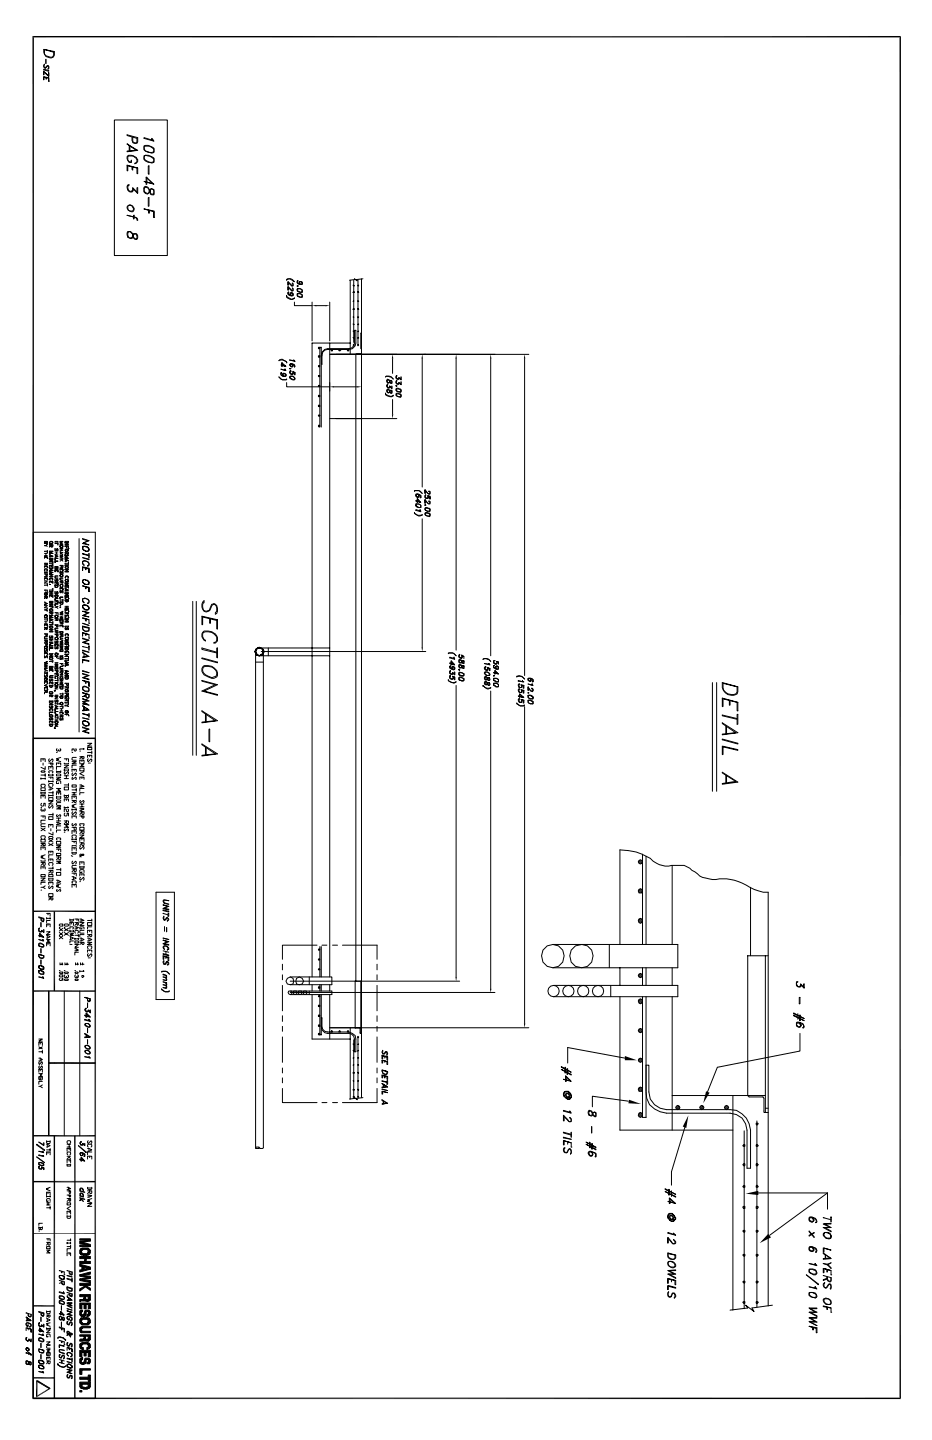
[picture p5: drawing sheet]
<svg xmlns="http://www.w3.org/2000/svg" width="279mm" height="432mm" viewBox="0 0 279 432" stroke-linecap="round" stroke-linejoin="round" font-family="sans-serif">
<g fill="none" stroke="#000" stroke-width=".42">
<path d="M9.7 11h260.4M9.9 10.8v408.7M269.9 10.8v408.7M9.9 221.4h18.7v197.9M9.9 273.3h18.7M16.3 273.3v23.9M9.9 297.2h18.7M14.6 297.2v43.4M14.6 318.8h14M9.9 340.6h18.7M9.9 354.3h18.7M16.3 340.6v78.7"/>
<path d="M22.4 340.6v78.7M9.9 391.6h6.4M9.7 419.3h260.4M9.9 413.2h6.4M11 413.8v5.3"/>
</g>
<g fill="none" stroke="#000" stroke-width=".3">
<path d="M13.1 14.8l3.2 .7v1a1.13 1.13 0 0 1-1.3 .9 2.2 2.2 0 0 1-1.9-2.6zM13.1 19.5l.2-.2-.2 .4 .2 .6h.5l.6-.6 .2 .2v.6l-.2 .2 .2-.2v-.6l-.2-.2-.9 .8-.4-.4zM13.3 14.8l2.8 .9-.2 1.4h-.9l-1.2-.4-.5-.4zM13.8 17.8v1.3M13.1 23.1v.8zM13.1 20.7l1.5 .5v.2l-1.5-.4zM13.1 21.4l1.5 1.5-1.5-1.3v.8zM13.1 23.1l1.5 .2v1v-.8zM13.8 23.3v.4h.2v-.4M14.6 21.8v1.1zM14.6 24.3h.2M34.3 36h15.9v40.6h-15.9z"/>
<path d="M38.1 43.2l3.2 1.9-3.2 .4v-.2l2.8-.2zM38.1 47l.4-.4a2.89 2.89 0 0 1 2.8 1.2v.7l-.9 .6 .7-.6-.2-1.1-.9-.6h-1.7v1.2l1.1 .7v-.7v.7h-.7l-.6-1.1zM38.1 49.5l3.2 .9v1.7h-.2v-1.7l-2.8-.7v1.5h-.2zM38.1 43.2h.2M38.3 56.5l.2 .6 .4 .3h.7l.2-.5M38.5 55.5l-.2 .4M38.7 43.6v1.7M38.9 43.8v1.5M39.4 57.4l.4-.3v-.8l1.5 1.5M39.6 41.1l.2 1.7 1.3 .2 .2-.5v-1.2l-3.2-.9v.2l3 .9v1l-.5 .5-.8-.5v-1.4M39.6 50v.8l.2 .2v-1M39.8 56.5l1.5 1.5v-1.7h-.2v1.5"/>
<path d="M40 56.5l-.2 .9-.2 .2h-.7l-.6-.7-.2-.6 .2-.8h.4l-.4 .2v1.2l.4 .5M43.2 43.8a2.58 2.58 0 0 1 2.9 .6v1.3l-.6 .2a3.4 3.4 0 0 1-2.3-1zM43.2 46.8a2.58 2.58 0 0 1 2.9 .6v1.3l-.6 .2a3.4 3.4 0 0 1-2.3-1.1zM43.2 41.3l2.7 .8-.4-.6 .6 .8-2.9-.8zM43.2 43.8h1.7l1.2 .9M43.2 44.9l.4 .4a2.72 2.72 0 0 0 2.5 .2M43.2 46.8l.4-.2 1.3 .2 1.2 .8M43.2 47.6l1.7 1.1 1.2-.2M43.2 57.4l.4 .4M43.4 56.1h.2a2.38 2.38 0 0 1 1.5 2.1l1 .2v-1a.74 .74 0 0 0-1-.7l-.4 1.1-.5 .2a1.17 1.17 0 0 1-1-.7 1.17 1.17 0 0 1 .2-1.2zM43.4 43.8l-.2 .4 .2 .7M43.4 46.8l-.2 .4 .2 .6"/>
<path d="M43.6 56.1l-.4 .4M43.8 53.1l1.9 1.9-2.5-.6 2.9 .8-2.3-2.1v2.1h.2v-2.1M44.4 49.7h.3v2.6l-.3-.2zM44.4 59.3h.3v2.5h-.3zM45.9 44.4l.2 .5-.2 .8M45.9 47.4l.2 .4-.2 .9M45.9 56.7l.2 .7v.6l-.2 .2M46.1 56.9l-1-.2-.2 .9-.7 .6-1-.6v-1.5l.4-.2 .6 .2 .7 .8 .2 1.1 1 .2M38.1 62l.8-.6a1.8 1.8 0 0 1 1.3 1.5l-.4 .6a1.63 1.63 0 0 1-1.7-1.1zM38.3 61.8l.2-.2h.9l.4 .4a.98 .98 0 0 1 0 1.3h-.9l-.6-.4zM38.3 69.6l.4-.2 1.1 .9a1.16 1.16 0 0 0 1.3 1.5 1.21 1.21 0 0 0-.2-1.7h-.9l-.2 .8-.4 .4h-.7l-.4-.2zM38.3 70.7l.2 .4"/>
<path d="M38.5 69.4l-.2 .4M40 64.6h.2v1h-.2zM40.9 65.4l.2 .6h.2l-.2-.6-.5-.2-2.5-.6 2.5 .6 .5 .4M40.9 70.3l.2 .4-.2 1.1M41.1 70.5l-.7-.4-.4 .4-.2 .8-.4 .2-1.1-.4a1.71 1.71 0 0 1 0-1.7h.9l.6 .7a1.5 1.5 0 0 0 1.1 1.7l.2-.3M43.2 62.7l2.9 .6v1.9v-1.7zM43.2 62.7h.2M44.7 63.1v.8zM46.1 65.2h.3M85.9 83.8v.2l.2-.4h1.1l1.1 .9-.7-.5a1.21 1.21 0 0 0-1.7-.2zM85.9 88.7l.2 .4 1.1 .6h.4l.7-.4v.2a1.62 1.62 0 0 1-2.4-.6zM86.4 84.5l1 1.2h.4v-.6l-.2-.2 .2 .2v.6h-.4l-1-1v.8z"/>
<path d="M86.4 85.9l1 1.3h.4v-.6l-.2-.2 .2 .2v.6h-.4l-1-1.1v.9zM86.4 87.6h.2h-.2v.7l.6 .4h.8v-.6l-.4-.5-.4 .2 .2 .7M86.6 88.3l-.2-.2 1.2 .6M86.6 87.6l-.2 .5M87 88.1l.4-.3 .4 .5M87.4 87.8l-.4 .3 .4 .6-.4-.4M87.6 87.8l.2 .3-.2 .6 .2-.2M88.3 90.6v1.1h5.3M89.1 85.7l.2 .2zM89.1 86.6l1.3 .2 .2 .2v.6l-1.3-.2-.2-.2zM89.1 88.1l1.3 .2 .2 .2v.6l-1.3-.2-.2-.2zM89.1 84.2h.2h-.2v.7l.6 .4h.9v-.6l-.2-.2h-.7v.6h.3"/>
<path d="M89.1 86.8l.2 .4M89.1 87.2l.9 .4 .6-.2v.2M89.1 88.1l1.3 .2 .2 .6M89.1 88.7l.9 .4 .6-.2v.2M89.3 84.9l-.2-.2 1.3 .6M89.3 84.2l-.2 .5M89.3 86.6l-.2 .2 .2-.2 1.1 .2 .2 .6M89.3 88.1l-.2 .2 .2 .4M89.7 84.9l.5 .4M89.7 84.7l.3-.2h-.3v.6l.3 .2M90 84.5l.6 .4M90.4 84.5l.2 .2-.2 .6 .2-.2"/>
<path d="M93.6 90.6v11.6M94.8 91.7h2.8M98.8 90.6v11.6M105 84v22.3M105.8 85.5l.2 .2zM105.8 92.7l.2-.2zM105.8 95l.2 .2zM105.8 97.2l.2 .2zM105.8 99.3l.2 .2zM106 87.4l-.2 .2zM106 90.2l-.2 .2zM106 84v18.7"/>
<path d="M106 87.6h.3M106 85.7h.3M107.3 99.3h.2l-.2 .2zM107.3 97.2h.2l-.2 .2zM107.3 95h.2l-.2 .2zM107.3 92.5l.2 .2zM107.3 90.2l.2 .2zM107.3 87.4l.2 .2zM107.3 85.5h.2l-.2 .2zM107.3 83.8v19.9M107.3 97.4h.2M107.3 95.2h.2"/>
<path d="M107.3 92.7h.2M107.3 90.4h.2M107.3 87.6h.2M107.3 85.7h.2M108.4 99.9h-.2v4.7h.2M108.4 83.6v245.5M108.8 83.6l-1.9 .2 .2 .4-.8-.6 .2 .2-1.7 .2M83.6 108.2l.6-.5h.5l1 .7 .2 .4v-.2a1.82 1.82 0 0 0-2.3-.4zM83.6 113l1.1 .9h1l.2-.2M84.2 110.7l1.5 .4-.2-.4h-.2l.2 .4zM84.2 112l.3-.2h-.3v.6l.7 .4h.8v-.6l-.8-.2-.2 .2 .2 .6M84.2 111.8v.6l.3 .2 .4 .2h.6l.2-.2"/>
<path d="M84.5 108.8l1 1.1-1.3-.5 1.5 .5-1.2-1.1v1.1h.2v-1.1M84.9 112.2v-.2h.4l.4 .4M85.1 112h-.2v.6l.2 .2-.2-.4M85.3 112l.4 .4-.4 .4M85.9 114.7v1.3h12.9M86.8 110.5h.4l-.2 .2zM86.8 107.9l1.5 .3-.2-.3 .4 .5zM87 112.8h.8l.7 .9a1.05 1.05 0 0 1-1.7-.7zM87 109.2l.2 .7-.2-.5M87 111.8l.6 .4M87 111.3h.2h-.2v.7l.2 .2M87 113.5v-.7h.8l.5 .4v.5"/>
<path d="M87 113.2l.8 .7 .5-.2v.2M87 110.5h.2M87.2 109l-.2 .2 .2-.2 .6 .2 .5 .4M87.2 111.3l-.2-.2-.2 .7 .6 .6 .4-.2v-.7l.5 .3v.6h.2v-.6l-.7-.5v.9h-.2l.2-.2M87.6 109.2l.2 .7-.4 .2-.6-.7 .6-.4a1.1 1.1 0 0 1 1.1 .9l-.2 .2v-.7M87.8 109.6l-.6 .3M87.8 109.4l-.4-.2 .4 .4-.4 .3M95.5 115.6h.4l-.2 .4zM95.5 112.6h.4l-.2 .4zM95.5 106.7h.4v.4h-.4zM95.5 109.6h.4l-.2 .5zM95.5 104.1h.4v.5h-.4z"/>
<path d="M95.5 118.5h.4v.5h-.4zM97.4 104.8l.8-.2h6.4l.8-.2 .6-.7 .3-.8v-3.8h.4v3.8l-.2 .8-.9 .9-1 .2h-6.4l-.8 .2-.7 .6-.2 3.6h-.2l.2-3.6zM98.8 106.3h59.7M98.8 102.9v190M99.3 105l.2-.2 .2 .2-.2 .2zM99.5 105.2h.2M100.1 116h7M101.6 105l.2-.2 .2 .4h-.4zM104.4 104.8l.2 .2-.5 .2zM104.4 105.2h.2M105 102.9h-11.4v190M105.8 101.2l.2 .2z"/>
<path d="M106 103.3l-.2 .2zM106 103.5h.3M107.3 103.3l.2 .2zM107.3 101.2h.2l-.2 .2zM107.3 101.4h.2M108.4 106h-1.5l-.2 .3v187.9M115.6 117.9a1.51 1.51 0 0 0 2.3 .6v.2a2.01 2.01 0 0 1-2.3-.6zM115.8 112.8l-.2 .2 .2-.2h1l1.1 .9-.6-.7zM116 113.9l.2-.2 .4 .2 .2 .6 .7 .4v-.6l-.2-.2-.9 .8-.4-.4zM116 117.1l.4-.3 .7 1.1h.4v-.6l-.2-.2h-.5l-.2 .6h-.4zM116 115.8l.2 .4h.4M116 115.6l.2-.2-.2 .4 .4 .4"/>
<path d="M116 114.5l.2 .2M116 117.5l.2 .2M116.2 113.9l.6 .4 .3 .6h.4v-.6l-.2-.2h-.5l-.2 .6h-.4l-.2-.4zM116.2 115.4v-.3l-.2 .3v.6l.4 .4 .4-.2v-.4l.7 .6v-.6v.8l-.7-.8v.4h-.2l.2-.2M116.2 113.9l-.2 .2M116.2 116.8l-.2 .3M117.5 117.1v.8h-.2l-.7-1.1-.4-.2-.2 .2v.7l.4 .4 .4-.2 .3-.6 .4 .2M117.7 107.5v4.5M117.7 119.8v4.4M118.7 115.6l.3 .2zM118.7 116.6l.3-.2 1 .2 .2 .2v.7l-.2 .2-1-.4zM118.7 118.1l.3-.2 1 .2 .2 .2v.7l-.2 .2-1-.5z"/>
<path d="M118.7 113.2l.7 .5M118.7 112.8l.3-.2-.3 .6 .5 .5M118.7 114.7l.7 .4M118.7 114.3l.3-.2-.3 .6 .5 .4M118.7 116.6h.9l.6 .5M118.7 118.1h.9l.6 .4M118.7 118.5l.7 .5h.8M119 112.6l-.3 .2v.7l.3 .2h.6v-.5l.6 .7v-.9v.9l-.6-.7v.5h-.2l.2-.2M119 114.1l-.3 .2v.6l.3 .2h.6v-.4l.6 .7v-.9v.9l-.6-.7v.4h-.2l.2-.2M119 116.6l-.3 .2 .3 .5-.3-.2M119 117.3l1.2 .2M119 118.1l-.3 .2 .3 .2"/>
<path d="M120 116.8l.2 .3-.2 .4M120 118.3l.2 .2-.2 .5M126.6 107.5v38.5M136.7 107.5v87.4M147.1 107.5v89.1M157.3 107.5v95.1M95.5 121.5h.4v.4h-.4zM95.5 124.5h.4l-.2 .4zM95.5 127.6l.2-.2 .2 .2-.2 .5zM95.9 128.1v-24h.4v24M98.8 125.5h20.2M9.9 159.6h18.7v61.8h-18.7z"/>
<path d="M124.2 147.3v-.2h1.3l1.1 .9M124.2 153.7v.2a2.13 2.13 0 0 0 2.4 .4v.2a1.75 1.75 0 0 1-2.4-.8zM124.7 151.1l1.2 .2 .3 .3v.6l-1.3-.2-.2-.2zM124.7 148.4l.4-.2 1.1 .6M124.7 148.6l.4 .4h.4v-.2M124.7 151.1l1.2 .2 .3 .7M124.7 152.8l1.5 .4-.3-.4 .3 .7-1.5-.5zM124.9 151.1l-.2 .2 .2 .5-.2-.2M124.9 151.8l.6 .4 .7-.2v.2M125.1 149.4l1.1 1.3-1.5-.4v-.2l1.2 .4-.8-.9v1.1zM125.3 148.2l.2 .2v.6h-.2M125.5 148.4l.2 .4-.6 .4-.4-.4v-.6l1.2 .2 .3 .2v.6h-.3h.3v-.6"/>
<path d="M125.5 148.6l-.4-.4-.2 .2-.2 .2 .4 .4M126.6 155.6v38.5M127.4 151.3l.2 .3zM127.4 146.9v1.1v-1.1l1.3 1.3 .2-.7-.4-.2h.4v.9h-.4zM127.4 149l.4 .4h.5v-.2M127.4 148.6l.2-.2-.2 .6 .4 .4M127.4 149.9v1v-1l.9 1h.6v-.4l-.4-.2h.4v.8h-.4zM127.4 152.4h.9l.6 .4M127.4 153.9h.9l.6 .4M127.6 152.2l1.3 .4v.6l-.6 .3a.85 .85 0 0 1-.7-1.3zM127.6 153.7l1.3 .4v.6l-.2 .2-1.3-.6zM127.6 148.4l-.2 .2v.6l.2 .2h.7l.2-.2-.2-.4 .6 .2v.6v-.8l-.6-.2v.8h-.2"/>
<path d="M127.6 152.4l-.2 .2 .2 .4-.2-.2M127.6 153.9l-.2 .2 .2 .2M128.9 152.6v.6l-1.3-.2M128.9 154.1v.6h-.8l-.7-.4M13.3 165.3h.9zM13.3 165.9h.9zM13.3 166.6h.9zM13.3 167h.9v.4v-.4zM13.3 167v.4zM13.3 168.9h.9zM13.3 169.3l.5-.2zM13.3 169.8h.9v.4v-.4z"/>
<path d="M13.3 169.8v.4zM13.3 172.1h.9zM13.3 173.4h.9v.4v-.4zM13.3 173.4v.4zM13.3 174.2h.9zM13.3 174.8l.9-.6zM13.3 174.8h.9zM13.3 175.5h.9zM13.3 177h.9zM13.3 177.8h.9l-.2 .6-.7-.2 .2-.4h.5l.2 .6h-.9zM13.3 178.9h.9zM13.3 179.3l.5-.2-.5 .4z"/>
<path d="M13.3 162.3h.9v.7h-.4v-.2v.2h-.5zM13.3 162.6h.9v.4h-.4v-.4v.4h-.5zM13.3 163.6h.5l.4-.4-.4 .4zM13.3 170.6h.9v.6h-.2h.2l-.2-.6h-.5l-.2 .6h.2h-.2zM13.3 171.7h.9M13.3 168.9h.2M13.3 178.9h.2M13.3 165.3h.2M13.3 177h.2M13.3 172.1h.2M13.3 172.9h.9M13.3 174.2h.2"/>
<path d="M13.3 175.5h.2M13.8 163.6l.4 .2zM13.8 165.9v.7zM13.8 167v.2zM13.8 169.8v.2zM13.8 173.4v.2zM13.8 177v.4zM13.8 168.9v.4h.4v-.4M13.8 172.1v.4h.4v-.4M13.8 178.9v.4h.4v-.4l-.2 .6zM14.2 177v.6zM14.2 177.6h.2"/>
<path d="M14.2 167.4h.2M14.2 165.1v.6M14.2 175v.7M14.2 170.2h.2M14.2 173.8h.2M14.8 162.6l.2-.3h.7l.2 .5-.7 .4-.4-.2zM14.8 168.9h.9zM14.8 169.5v.7zM14.8 174.4v.4zM14.8 175.3h.2zM14.8 177h.9zM14.8 177.4h1.1v.2h-1.1z"/>
<path d="M14.8 178h1.1zM14.8 178.4v.7zM14.8 165.3h1.1l-.9 .4 .9 .2h-1.1h.9l-.9-.2 .9-.4zM14.8 166.4l1.1 .4-1.1 .2 .9-.2zM14.8 167.9h1.1l-.9 .4h.9v.2h-1.1l.9-.6zM14.8 169.5h1.1v.7h-.2v-.7zM14.8 170.4h1.1l-.9 .6h.9h-1.1l.9-.6zM14.8 171.2l1.1 .5-1.1 .4 .9-.4-.9-.3zM14.8 172.3h1.1l-.9 .6h.9h-1.1l.9-.6zM14.8 173.6l.2 .4-.2-.2 .2-.4h.7l.2 .4-.2 .2v-.6h-.7zM14.8 174.4h1.1v.4h-.2v-.4zM14.8 178.4h1.1v.7h-.2v-.7z"/>
<path d="M14.8 168.9h.2M14.8 166.4h.2M14.8 163.4h.2M14.8 165.3h.2M14.8 167.4h1.1M14.8 167.9h.2M14.8 170.4h.2M14.8 172.3h.2M14.8 177h.2M15 166.4v.6zM15 171.9v-.5v.7M15.2 162.3l.5 .3v.4h-.7l-.2-.2z"/>
<path d="M15.2 163.4v.4l.5 .2 .2-.6h-1.1h.9v.6h-.2v-.6M15.2 163.6l-.4 .4 .4-.2M15.2 169.5v.5h.3v-.5M15.2 174.4v.2l.3-.2M15.2 178.4v.5h.3v-.5M15.2 177.6v.4M15.5 177.6v.4M15.7 168.7h.2v.6h-.2zM15.7 176.5h.2v.7h-.2zM16.5 163h.9zM16.5 165.5h.9zM16.5 166.2h.9z"/>
<path d="M16.5 167.4h.9h-.9v.7zM16.5 168.3h.9h-.9v.4zM16.5 174.6h.9v.7v-.7zM16.5 174.6v.7zM16.5 178.4h.9v.5l-.3 .2h-.6v-.7h.9l-.3 .7-.6-.2zM16.5 179.5h.9h-.9v.4zM16.5 162.3h.9v.3h-.9zM16.5 164.5v.6l.6-.6 .3 .6h-.3h.3v-.4h-.5v.4h-.4zM16.5 166.4l.9 .4-.9 .4v-.2l.6-.2zM16.5 170h.9v.6h-.5v-.2l-.4 .2v-.6v.6l.4-.2v-.4v.4l.2 .2 .3-.2v-.4zM16.5 170.8h.9v.6v-.4h-.9v.4zM16.5 173.8v.4h.4v-.4h.5v.4l-.3 .2 .3-.6h-.5v.4l-.4 .2z"/>
<path d="M16.5 175.5h.9v.4l-.3 .2h-.6v-.6v.6h.6l.3-.2v-.4zM16.5 177.4v.6l.6-.6 .3 .6h-.3h.3l-.3-.6-.2 .6h-.4zM16.5 163h.2M16.5 166.4h.2M16.7 166.6v.4zM16.9 165.5v.7zM16.9 171v.2zM16.9 174.6v.4zM17.4 172.7h-.9v.7h.9M17.4 162.8v.6M17.4 171.4h.2M17.4 175.3h.2"/>
<path d="M18 163.6h.8l-.2 .7-.6-.3v-.4l.4-.2a.42 .42 0 0 1 .4 .4 .42 .42 0 0 1-.4 .5l-.4-.3zM18 164.5h.8v.2h-.8zM18 165.1h.8zM18 165.5l.8 .2zM18 166.2l.8-.5zM18 166.6l.8-.2-.6 .2 .6 .2zM18 168.3l.6-.4zM18 169.5h.8zM18 170.2l.4-.2zM18 170.6h.8v.4v-.4zM18 170.6v.4zM18 172.5l.6-.2 .2 .6h-.6l-.2-.2 .2-.4h.6l-.2 .6h-.4z"/>
<path d="M18 174.4h.8zM18 174.8l.4-.2zM18 176.3h.8v.4v-.4zM18 176.3v.4zM18 179.1h.8h-.8v.4zM18 179.9h.8zM18 162.3h.8l-.6 .5 .6 .4h-.8h.6l-.6-.4 .6-.2h-.6zM18 167l.8-.2-.6 .2 .6 .4zM18 171.4l.2-.2-.2 .7h.4l.2-.7h.2v.9v-.7l-.6 .7zM18 173.4l.2 .6h.6h-.6l-.2-.2v-.4h.8zM18 167.6h.8M18 165.5h.2"/>
<path d="M18 169.5h.2M18 174.4h.2M18 179.9h.2M18.2 165.9v-.4v.7M18.2 175.3l-.2 .4 .2 .2-.2-.2 .2-.4h.6v.6h-.2h.2l-.2-.6zM18.2 177l-.2 .6h.4l.2-.6h.2v.8v-.6l-.6 .6-.2-.2zM18.4 164.7v.4zM18.4 167.6l.4 .7zM18.4 170.6v.2zM18.4 176.3v.2zM18.4 169.5v.5l.4 .2v-.7v.7h-.4zM18.4 174.4l.4 .4v-.4v.4h-.4z"/>
<path d="M18.8 171h.2M18.8 176.7h.2M18.8 179.7v.6M19.5 163.8h1zM19.5 165.7h1zM19.5 166.2l.4-.3-.4 .5zM19.5 168.9h1zM19.5 170l.2-.2h.6l.2 .6-.6 .2zM19.5 162.3h1v.3h-1zM19.5 162.8h1l-.8 .6h.8h-1l.8-.6zM19.5 166.6h1l-.8 .4 .8 .4h-1v-.2h.8l-.8-.2 .8-.4zM19.5 167.6l1 .5-1 .2 .8-.2z"/>
<path d="M19.5 169.3h1v.2h-1zM19.5 170.8h1l-.8 .6h.8h-1l.8-.6zM19.5 174.8h1l-.8 .7h.8h-1l.8-.7zM19.5 176.5l1 .5-1 .2 .8-.2zM19.5 178h1l-.8 .4h.8v.2h-1l.8-.6zM19.5 178.9h1v.6v-.4h-.8v.4h-.2zM19.5 179.9h1h-.8v.4h.6l.2-.4v.4l-.6 .3zM19.5 162.8h.2M19.5 163.8h.2M19.5 165.7h.2M19.5 166.6h.2M19.5 167.6h.2v.7"/>
<path d="M19.5 176.5h.2v.7M19.5 168.9h.2M19.5 170.8h.2M19.5 174.8h.2M19.5 177.6h1M19.5 178h.2M19.7 164.7h.6l.2 .4-.2 .2h-.6l-.2-.2 .2-.4h.6l.2 .2-.2 .4h-.6zM19.7 170l.4-.2 .4 .4-.2 .2h-.6zM19.7 173.8h.6l.2 .4-.2 .2h-.6l-.2-.2 .2-.4h.6l.2 .2-.2 .4h-.6zM19.7 172.7h.6l.2 .7h-.2l.2-.3-.4-.4-.4 .2v.5l-.2-.3zM19.9 163.8v.5h.2v-.5M19.9 165.7l.2 .7h.2l.2-.7-.2 .5h-.2v-.5"/>
<path d="M19.9 179.1v.2l.2-.2M19.9 167.9v.4M19.9 176.5v.7M20.5 163.8v.7zM20.5 175.9h-1v.2h1M20.5 164.5h.2M20.5 168.5v.6M20.5 175.7v.6M20.5 179.5h.2M23.7 161.5v58M24.8 163.8h1l.9 .7v.4l-.5 .4-.8-.2-.6-.6 .4-.7 1 .2 .5 .7v.4l-.2 .2-1.3-.2-.4-.4zM24.8 165.9l1.9 .7-1.9-.4z"/>
<path d="M24.8 161.5l1.9 .6-1.7 .7 1.7 .6-1.9-.4 1.7-.9-1.7-.4zM24.8 167.2l1.9 .4v.3zM24.8 168.3l.6-.2 1.1 .4 .2 1-.5 .3 .5-.5v-.4l-.5-.4-1.2-.2-.2 .6 .4 .6-.4-.4zM24.8 170l1.9 .4v1.3v-1.1l-1.9-.4v.8zM24.8 175.7l1.9 .4v1.3v-1.1zM24.8 179.5l.6-.2 1.1 .4 .2 1.1-.5 .2 .5-.4v-.5l-.5-.4-1.2-.2-.2 .6 .4 .7-.4-.5zM24.8 175.7h.2M25 173.8l1.2 .2 .5 .4v.4a1.06 1.06 0 0 1-1.5 .2l-.4-.6 .4-.6 1 .4 .5 .4v.7h-1.3l-.6-.7v-.6zM25.6 170.4v.4h.2v-.4M25.6 176.1v.4h.2v-.4M26.7 165.9v1.3M26.7 171.7h.2"/>
<path d="M26.7 177.4h.2M13.3 180.6l.9 .4zM13.3 181.2l.9-.2-.9 .4zM13.3 181.6h.9zM13.3 182.2l.9-.6zM13.3 182.2h.9zM13.3 185.6h.9zM13.3 186.3h.9zM13.3 186.9h.9zM13.3 187.3h.9v.4v-.4zM13.3 187.3v.4zM13.3 188.2h.9z"/>
<path d="M13.3 188.6l.5-.2-.5 .4zM13.3 190.1h.9zM13.3 192h.9zM13.3 192.8h.9zM13.3 193.9h.9v.4l-.7 .2-.2-.6 .2-.2 .7 .2-.2 .6h-.5zM13.3 195.8h.9v.4v-.4zM13.3 195.8v.4zM13.3 198.8l.9-.5v.2l-.9 .3 .9 .2zM13.3 199.2l.9-.2zM13.3 199.2l.9 .2zM13.3 199.6h.9v.2h-.9zM13.3 182.9h.5l.4-.4-.4 .4z"/>
<path d="M13.3 190.9h.9h-.7l-.2 .2v.5h.9h-.9zM13.3 194.7v.7h.5l.2-.7h.2v.7v-.7h-.2l-.2 .7h-.5zM13.3 196.6v.5h.5l.4-.5v.7v-.7l-.7 .7h-.2zM13.3 181.6h.2M13.3 185.6h.2M13.3 180.6h.2M13.3 188.2h.2M13.3 190.1h.2M13.3 192h.2M13.3 192.8h.2M13.5 180.8v.4zM13.5 184.4l.7 .2-.2 .6-.7-.2 .2-.6h.5l.2 .6-.2 .2-.7-.2z"/>
<path d="M13.8 182.9l.4 .4zM13.8 186.3v.6zM13.8 187.3v.2zM13.8 192.2l-.5 .4zM13.8 195.8v.2zM13.8 199.8v.4zM13.8 188.2v.4h.4v-.4l-.2 .6zM13.8 190.1v.4h.4v-.4l-.2 .6zM13.8 192l.2 .6 .2-.6v.6h-.4zM13.8 192.8v.7h.4v-.7M14.2 196.2h.2M14.2 185.4v.7"/>
<path d="M14.2 187.7h.2M14.8 182.7l.7-.2 .4 .6-.2 .2h-.7zM14.8 184.1l.4-.2zM14.8 186.7h.9zM14.8 188l.2-.3h.7l.2 .5-.2 .2h-.7zM14.8 188l.2-.3h.7v.7h-.7zM14.8 191.6h1.1v.2h-1.1zM14.8 192.2h1.1zM14.8 193.7h1.1h-1.1v.4zM14.8 194.3h1.1h-1.1v.6zM14.8 198.3h.9zM14.8 180.8h1.1l-.9 .6h.9h-1.1l.9-.6z"/>
<path d="M14.8 181.8h1.1v.4h-.2v-.4zM14.8 184.6h1.1l-.9 .2 .9 .4h-1.1h.9l-.9-.4 .9-.2zM14.8 185.4l1.1 .4-1.1 .5 .9-.5-.9-.2zM14.8 188.8h1.1l-.9 .6h.9h-1.1l.9-.6zM14.8 190.7h.2l-.2 .2 .2 .4 .5-.6 .4 .4-.2 .2v-.6h-.2v.4l-.5 .2zM14.8 192.6l1.1 .2-1.1 .5 .9-.5zM14.8 196h1.1l-.9 .6h.9v.2h-1.1l.9-.6h-.9zM14.8 198.3h.2M14.8 180.8h.2M14.8 187.3h1.1M14.8 180.3h1.1M14.8 181.8h.2"/>
<path d="M14.8 184.6h.2M14.8 186.7h.2M14.8 188.8h.2M14.8 192.6h.2M15 182.7h.7v.4l-.5 .2-.4-.4zM15 192.6v.7zM15 197.1h.7l.2 .2-.4 .6-.7-.2zM15 197.1h.7v.6h-.7l-.2-.2zM15 186.1v-.5v.7M15.2 181.8v.2l.3-.2M15.2 183.7l.3 .4 .4-.2v-.4h-1.1v.2h.9v.4h-.2v-.4M15.2 191.8v.4"/>
<path d="M15.5 191.8v.4M15.7 186.5h.2v.6h-.2zM15.7 198.1h.2v.4h-.2zM16.5 180.1h.9v.7v-.7zM16.5 180.1v.7zM16.5 181h.9v.2h-.9v.4zM16.5 183.7h.9zM16.5 186.1l.4-.3zM16.5 189.4h.9zM16.5 189.9l.4-.2zM16.5 190.3h.9zM16.5 196.8h.9z"/>
<path d="M16.5 182l.9-.2zM16.5 185.4h.9v.7h-.5v-.5v.5h.5v-.5h-.9zM16.5 187.3h.9v.7h-.5v-.5v.5h.5v-.5h-.9zM16.5 188.4l.2 .6h.7h-.9v-.6h.9zM16.5 191.1h.6l.3 .2-.7-.2-.2 .7h.9v-.5v.5h-.9zM16.5 192.2v.6l.4-.2v-.4h.5v.4l-.3 .2 .3-.2v-.4h-.3l-.6 .6zM16.5 193h.9v.7v-.4h-.9v.4zM16.5 193.9v.6l.6-.6 .3 .6h-.3h.3l-.3-.6-.2 .6h-.4zM16.5 196v.4h.9v-.4v.4l-.7 .2-.2-.6 .2-.2 .7 .2-.5-.2zM16.5 199.2h.9l-.9 .4h.9v.2h-.9l.6-.6zM16.5 183.7h.2M16.5 190.3h.2"/>
<path d="M16.5 189.4h.2M16.5 196.8h.2M16.5 198.8h.9M16.5 199.2h.2M16.7 184.4l.7 .2-.3 .6-.6-.2v-.4h.9l-.3 .6h-.6v-.6zM16.9 180.1v.5zM16.9 182l.5 .5zM16.9 183.7v.2zM16.9 193.3v.2zM16.9 196.8v.5zM16.9 189.4v.5h.5v-.5M16.9 190.3v.4h.5v-.4l-.3 .6z"/>
<path d="M17.4 183.7v.4zM17.4 196.8v.7zM17.4 193.7h.2M17.4 197.5h.2M17.4 180.8h.2M17.4 184.1h.2M18 181.6h.2zM18 182h.2l-.2 .2zM18 183.7l.8-.4v.2l-.6 .2 .6 .2zM18 184.8h.8zM18 185.2h.8v.2h-.8zM18 187.1l.4-.2z"/>
<path d="M18 187.5h.8v.5v-.5zM18 187.5v.5zM18 190.3h.8zM18 191.1l.8 .5zM18 191.8l.8-.2zM18 192.4l.8-.4v.2l-.6 .2 .6 .2zM18 199h.8zM18 180.6h.8v.6h-.6l-.2-.2v-.4v.4l.6 .2 .2-.6zM18 184.1l.8-.2-.6 .2 .6 .3zM18 185.6h.8v.7v-.5h-.8v.5zM18 186.5h.8v.6h-.4v-.4l.2 .4h.2v-.4h-.8zM18 189.4h.8v.5l-.2 .2-.6-.2v-.5v.5h.8v-.5z"/>
<path d="M18 191.1h.2v.7v-.5M18 192.8l.8-.2-.6 .2 .6 .2zM18 193.3h.8v.2h-.8zM18 193.7h.8l-.6 .6h.6h-.8l.8-.4h-.8zM18 194.9v.5h.4v-.2v.2h-.4v-.5l.2-.2h.6v.7h-.2h.2l-.2-.7zM18 196.6h.8v.2h-.8zM18 181.6h.2M18 182h.2M18 190.3h.2M18 199h.2M18.2 197.1l-.2 .6h.4l.2-.6h.2v.6M18.4 184.8v.4z"/>
<path d="M18.4 185.8v.3zM18.4 187.5v.2zM18.4 199v.4zM18.4 190.3v.4l.4 .2v-.6v.6l-.4-.2zM18.4 190.5l-.4 .4 .4-.2M18.8 199v.6zM18.8 186.3h.2M18.8 188h.2M18.8 199.6h.2M19.5 181.8h1zM19.5 182.2h1v.3h-1zM19.5 183.7h1z"/>
<path d="M19.5 184.1l.4-.2zM19.5 197.5h1zM19.5 199.4h1h-.8v.4h-.2zM19.5 182.7h1v.6v-.4h-.8v.4h-.2zM19.5 184.6h1h-.8v.6h-.2zM19.5 185.8h1l-.8 .7h.8h-1l.8-.7zM19.5 187.7h1v.3h-1zM19.5 188.4l.2-.2v.6h.2l.2-.6h.2l.2 .6h-.2l.2-.2-.2-.4-.4 .6zM19.5 192.2h1l-.8 .4h.8v.2h-1l.8-.6zM19.5 193h1v.7v-.4h-1zM19.5 194.3h1h-.8v.6h.6l.2-.2v-.4l-.2 .6h-.6zM19.5 195.4h1h-.8v.4h-.2z"/>
<path d="M19.5 196.2h1l-.8 .6h.8h-1l.8-.6zM19.5 197.9h1v.2h-1zM19.5 198.3l1 .5-1 .2 .8-.2zM19.5 193.9h1M19.5 198.3h.2v.7M19.5 183.7h.2M19.5 185.4h1M19.5 185.8h.2M19.5 192.2h.2M19.5 196.2h.2M19.5 197.5h.2M19.7 191.1h.6l.2 .5-.2 .2h-.6l-.2-.2 .2-.5h.8l-.2 .7h-.6z"/>
<path d="M19.7 190.1v.6l-.2-.2 .2-.4h.6l.2 .6h-.2l.2-.2-.2-.4zM19.9 182.9v.2l.2-.2M19.9 183.7l.2 .4h.4v-.4l-.2 .4h-.2v-.4M19.9 184.6v.2l.2-.2M19.9 193.3v.2l.2-.2M19.9 195.4v.2l.2-.2M19.9 181.8v.4M19.9 198.5v.5M20.1 181.8v.4M20.5 184.6v.6zM20.5 195.4v.4zM20.5 183.3h.2"/>
<path d="M20.5 197.1v.6M20.5 185.2h.2M20.5 193.7h.2M20.5 195.8h.2M24.8 181.6l.2-.2 1.2 .2 .5 .4v.5l-.5 .4a1.44 1.44 0 0 1-1.4-1.1l.4-.4 1 .2 .5 .6v.5l-.2 .2h-1.1l-.6-.7zM24.8 185.2l1.9 .6-1.9-.4zM24.8 193.9l1.9 .4zM24.8 197.7l1.9 .4v.2l-1.9-.4v.9zM24.8 183.3l1.9 .4-1.7 .9 1.7 .4-1.9-.4 1.7-.9zM24.8 187.7l1.9 .5v1l-.9 .2-.8-.4zM24.8 188l1.9 .4-.2 .8h-1.1l-.6-.8zM24.8 189.7l1.9 .6-1.9-.4v.8z"/>
<path d="M24.8 191.3l1.9 .7-1.7 .6 1.7 .4v.3l-1.9-.7 1.7-.6-1.7-.4zM24.8 194.9l1.9 .7-1.9-.4zM24.8 195.6l1.9 1.2-1.9 .3 1.7-.3-1.7-1zM24.8 183.3h.2M24.8 186.9l1.9 .6M24.8 193.9h.2M25.2 196v1.1zM25.6 185.6l.2 .7v-.7M25.6 190.1v.4h.2v-.4M26.7 185.8v1.1zM26.7 190.3v1zM26.7 193.7v1.2z"/>
<path d="M26.7 186.9h.2M26.7 191.3h.2M57.8 180.3v46.2M58.8 180.3v46.2M60.5 184.8l4.7 1v2.8h-.2v-2.5l-4.3-1.1v2.3h-.2zM60.5 197.3l4.7 1.2v.3l-4.7-1.3zM60.7 189.7l.5-.5a3.6 3.6 0 0 1 4 1.9v1.1l-.6 .6h-.5v-.2l.7-.2a1.86 1.86 0 0 0-1.3-2.7 2.03 2.03 0 0 0-2.8 .4v.8l.9 1.3a1.89 1.89 0 0 1-.9-2.5zM61.2 199.6a3.1 3.1 0 0 1 4 3l-.2 .4-.9 .4a4.9 4.9 0 0 1-3.4-1.7 1.49 1.49 0 0 1 .5-2.1zM61.2 180.1v.7h-.2a2.25 2.25 0 0 0 .2 2.3 1.23 1.23 0 0 0 1.7-.4l.4-1.1a.95 .95 0 0 1 1.3-.4 2.45 2.45 0 0 1 .4 2.7l-.4 .2v-.4a1.72 1.72 0 0 0 0-2.3l-.5-.2-.4 .2-.6 1.3a1.28 1.28 0 0 1-1.2 .7 1.28 1.28 0 0 1-1.2-.7 2.04 2.04 0 0 1 .5-2.6zM62.9 185.4v1.5h.2v-1.3M65 195.6l-4.5-1.3v.4l4.5 1.1M65 194.3h.2v3l-.2-.2z"/>
<path d="M76.6 195.4v148.8M76.6 198.5h2.4M76.8 194.5l.9-.4 1 .4 .5 .9-.5 1-1 .2-.7-.4-.4-.8 .4-.9 .7-.2 .8 .2 .5 .9-.5 .8-.8 .4-.9-.2-.4-1 .4-.9 .9-.4 1 .4 .5 .9-.5 1-1 .2-.7-.4-.4-.8 .4-.9 .7-.2 .8 .2 .5 .9-.5 .8-.8 .4-.9-.2-.4-1zM77.7 196.6h21.1M77.7 194.3h21.1M78.3 195.4h49.3M79 195.4v148.8l-.3 .2h-.8l-.2-.2M80.4 194.3v2.3M134.4 196v-.2h1.3l1 .8M134.8 197.1l1.5 .4-.2-.4 .2 .6-1.5-.4zM134.8 199.8l.2-.2-.2 .6 1.1 .7 .4-.2v-.5l-.6-.4-.2 .2 .2 .7M135 199.8l-.2 .2 .2 .2"/>
<path d="M135.3 198.1l1 1.3-1.5-.4v-.2l1.3 .4-.8-.9v1.1zM135.9 199.8l-.4 .4 .4 .5-.4-.5M137.6 198.1l.6-.2 .2 .9 .7 .2v-.9h-.7l-.2 .7h-.4zM137.6 199.6l.6-.2 .2 .8 .7 .2v-.8h-.7l-.2 .6h-.4zM137.6 196.8l.4 .5h.4v-.2M137.6 196.4h.2l-.2 .4 .4 .5M137.6 197.9h.2M137.6 198.5l.2 .3M137.6 199.4h.2M137.6 199.8l.2 .4M137.8 196.4v-.2l-.2 .2v.7l.6 .4 .4-.4-.2-.5 .7 .2-.7-.4v.9h-.2M139.1 196.8v.7z"/>
<path d="M139.1 198.1v.9h-.2l-.7-1.1-.4-.2-.2 .2v.6l.2 .3h.6l.2-.7 .5 .2M139.1 199.6v.8h-.2l-.7-1-.4-.2-.2 .2v.6l.2 .2h.6l.2-.6 .5 .2M145 197.5h1l1.1 .8-.6-.6-.7-.2-1 .2zM145.2 199l1.5 .2-.2-.2h.2l.2 .4zM148 198.5l.2 .5h.8M148 199.6h.2h-.2v.6l.6 .5h.8v-.7l-.4-.4-.4 .2 .2 .6M148.2 199.6l-.2 .4M148.2 198.1l-.2 .2M148.4 199l-.4-.5 .4-.4h-.4v.7l.4 .4 .6-.2v-.7l.4 .2-.6-.2 .2 .5-.4 .4M149 199.8l-.4 .2 .4 .7-.4-.5M149.2 199.8l.2 .2-.2 .7 .2-.3M149.4 198.5v.7z"/>
<path d="M13.3 200.2h.9v.2h-.9zM13.3 200.7l.9 .4zM13.3 201.3l.9-.2zM13.3 203.4h.9v.4l-.7 .2-.2-.6 .2-.2 .7 .2-.2 .6h-.5zM13.3 205.5l.9-.4zM13.3 205.5l.9 .2v.3zM13.3 206.2h.9v.6v-.6zM13.3 206.2v.6zM13.3 207h.9zM13.3 207.9v.2zM13.3 202.4v.6l.7-.6h.2v.6v-.6l-.7 .6h-.2zM13.3 204.3h.9v.6v-.4h-.9v.4z"/>
<path d="M13.3 200.7h.2M13.3 207h.2M13.5 200.7v.6zM13.8 204.5v.2zM13.8 206.2v.2zM13.8 207l.2 .6 .2-.6v.6h-.4zM13.8 207.2l-.5 .4 .5-.2M14.2 201.7h-.9v.2h.9M14.2 204.9h.2M14.2 201.5v.6M14.2 206.8h.2M14.8 200.9v.4z"/>
<path d="M14.8 204.7v.4zM14.8 207.4h.9l.2 .5-.2 .2h-.7zM14.8 207.6l.2-.2h.7v.7h-.7zM14.8 208.9l.4-.2zM14.8 213.6h1.1h-1.1v.6zM14.8 214.4l.7-.2 .4 .6-.2 .3h-.7zM14.8 216.3v.4zM14.8 200.9h1.1v.4h-.2v-.4zM14.8 202.8l.2-.2h.9v.2h-.9l-.2 .2 .2 .2h.9h-1.1zM14.8 203.6h.2l-.2 .2 .2 .5h.2l.3-.7 .4 .4-.2 .3v-.7h-.2v.4l-.7 .3zM14.8 204.7h1.1v.4h-.2v-.4zM14.8 205.5l.2 .5h.7v-.5h-.9h1.1v.2l-.7 .5-.4-.2z"/>
<path d="M14.8 210.2h1.1v.4l-.7 .4-.4-.2zM14.8 210.4h.9v.4h-.7zM14.8 211.7h.2l-.2 .2 .2 .4 .5-.6 .4 .4-.2 .2v-.6h-.2v.4l-.5 .2zM14.8 212.7l.2 .4h-.2l.2-.6h.7l.2 .4-.2 .2-.2-.6zM14.8 215.5l.2-.2-.2 .4 .4 .2 .3-.6h.2l.2 .4-.2 .2v-.6l-.5 .6h-.4zM14.8 216.3h1.1v.4h-.2v-.4zM14.8 217.2l.4 .6 .5-.2v-.4h-.9h1.1v.2l-.2 .4h-.7zM14.8 208.5h.2M14.8 211.2h1.1M15 214.4h.7v.4l-.5 .3-.4-.5zM15.2 200.2l.5 .2 .2-.6h-1.1v.6l.7-.2M15.2 200v.4h-.2l-.2-.4h.9v.4h-.2v-.4"/>
<path d="M15.2 200.9v.2l.3-.2M15.2 204.7v.2l.3-.2M15.2 208.5l.5 .4 .2-.4h-1.1h.9v.4h-.2v-.4M15.2 216.3v.2l.3-.2M16.3 218.4h.2zM16.3 207l.2 .2zM16.3 218.2l.2 .2M16.5 201.1h.9zM16.5 201.9h.9v.7v-.7zM16.5 201.9v.7zM16.5 204h.9zM16.5 206.6h.9z"/>
<path d="M16.5 209.5h.9zM16.5 211h.9zM16.5 212.5h.9h-.9v.6zM16.5 213.4h.9h-.9v.4zM16.5 215.3h.9zM16.5 217.8h.9zM16.5 218.2v.2zM16.5 200v.7l.6-.7 .3 .7h-.3h.3l-.3-.7-.2 .7h-.4zM16.5 202.8h.6l.3 .6h-.3h.3l-.3-.6h-.4l-.2 .6h.2h-.2zM16.5 206h.9l-.9 .6 .6-.6zM16.5 208.9h.9l-.9 .6 .6-.6zM16.5 210v.4l.4-.4h.5v.4l-.3 .2 .3-.6h-.5v.4l-.4 .2z"/>
<path d="M16.5 211.5l.9 .4-.9 .4 .6-.4-.6-.2zM16.5 214l.9 .4-.9 .4v-.2l.6-.2zM16.5 217.2h.9l-.9 .6 .6-.4h-.6zM16.5 204h.2M16.5 214h.2M16.5 201.1h.2M16.5 206h.2M16.5 204.7h.9M16.5 207l-.2 .2M16.5 208.5h.9M16.5 208.9h.2M16.5 211h.2"/>
<path d="M16.5 215.3h.2M16.5 215.9h.9M16.7 204.9l.7 .2-.3 .6h-.4l-.2-.6 .2-.2 .7 .2v.4l-.7 .2-.2-.2zM16.7 211.7v.4zM16.7 214.2v.4zM16.7 216.1l.7 .2v.4l-.5 .3-.4-.3v-.4h.9l-.3 .7-.6-.3zM16.9 201.9v.5zM16.9 201.1v.4h.5v-.4l-.3 .6zM17.4 203.6v.7M17.4 210.8v.4M17.4 214.8v.7M17.4 202.6h.2"/>
<path d="M18 200.9h.8zM18 201.7h.8zM18 202.4l.8-.7-.6 .7h.6zM18 204h.8v.3h-.8zM18 204.7h.8zM18 205.1h.8v.6v-.6zM18 205.1v.6zM18 208.1h.8zM18 210.8l.6-.2 .2 .6-.2 .3-.6-.3v-.4l.6-.2 .2 .6h-.8zM18 211.9h.8zM18 212.5h.8zM18 213.1h.8z"/>
<path d="M18 213.6h.8v.4v-.4zM18 213.6v.4zM18 214.4h.8zM18 214.8l.4-.2-.4 .5zM18 200v.4h.8h-.8l.2-.6h.6h-.6zM18 203.2h.2h-.2l.2 .6 .6-.6v.6v-.6h-.2l-.2 .6-.4-.2zM18 206h.8v.6h-.6l-.2-.2v-.4l.2 .6h.6v-.6zM18 200.9h.2M18 201.7h.2M18 202.8h.8M18 208.1h.2M18 211.9h.2"/>
<path d="M18 214.4h.2M18.2 208.7h.4l.2 .6h-.6l-.2-.2 .2-.4h.6l-.2 .6-.6-.2zM18.2 215.3l-.2 .6h.4l.2-.6h.2v.6M18.4 201.1l-.4 .4zM18.4 204.3v.4zM18.4 205.1v.4zM18.4 212.5v.6zM18.4 213.6v.2zM18.4 200.9v.4l.4 .2v-.6v.6l-.4-.2zM18.4 214.4v.4h.4v-.4v.7l-.4-.3zM18.8 205.7h.2M18.8 214h.2"/>
<path d="M18.8 207.9v.6M18.8 211.7v.6M19.5 204.9h1zM19.5 206h1zM19.5 206.4l.4-.2zM19.5 207l.2-.2h.6l.2 .4-.2 .2h-.6v-.6h.6l.2 .2-.2 .4h-.6zM19.5 207.9h1zM19.5 209.5h1zM19.5 210.2l.4-.2zM19.5 213.4l.2-.3h.6l.2 .5-.2 .2h-.6v-.7h.6l.2 .3-.2 .4h-.6zM19.5 214.2h1zM19.5 201.1l1 .2-1 .4 .8-.4z"/>
<path d="M19.5 201.9h1l-.8 .7h.8h-1l.8-.5h-.8zM19.5 203h1h-.8v.6h.6l.2-.2v-.4l-.2 .6h-.6zM19.5 208.7h1h-.8v.6h-.2zM19.5 209.5h.2M19.5 201.1h.2v.6M19.5 204.9h.2M19.5 206h.2M19.5 207.9h.2M19.5 214.2h.2M19.9 204.9v.4l.6 .2v-.6l-.2 .6h-.2v-.6M19.9 206l.2 .4h.4v-.4l-.2 .4h-.2v-.4M19.9 207.9v.4l.4 .2 .2-.6v.4h-.4v-.4"/>
<path d="M19.9 208.7v.4h.2v-.4M19.9 209.5v.5l.6 .2v-.7l-.2 .7h-.2v-.7M19.9 214.2v.2l.2-.2M19.9 201.1v.4M20.1 211.5l.4 .4-1-.2v-.2l1-.3-.4 .5M20.5 208.7v.6zM20.5 214.2v.4zM20.5 210.6h-1v.2h1M20.5 210.4v.6M20.5 209.3h.2M20.5 214.6h.2M24.8 206l.6-.3 1.1 .5 .2 .2v.8l-.2 .2h-.7l-.8-.4-.2-.2z"/>
<path d="M24.8 207.6l1.9 .7-1.9-.4zM24.8 201.1l1.9 .6-1.9-.4zM24.8 201.9l1.9 .7-1.7 .6 1.7 .4v.2l-1.9-.6 1.7-.6-1.7-.5zM24.8 204l1.9 .5v1.2v-1zM24.8 209.5l1.9 .7-1.7 .2 1.7 1.1-1.9-.5 1.4 .2-1.4-.8 1.4-.4zM24.8 211.7l1.9 1.2-1.9 .2v-.2l1.7-.2zM24.8 218l1.9 .7-1.7 .6 1.7 .4v.2l-1.9-.6 1.7-.6-1.7-.5zM24.8 204h.2M24.8 209.5h.2M24.8 211.7h.2M24.8 214h.2M24.8 215.3l1.9 .4"/>
<path d="M25 206h.8a.85 .85 0 0 1 .7 1.2h-1.1l-.6-.8zM25 216.1l1.2 .2 .5 .4-.2 .9h-1.1l-.6-.9 .6-.6 1.3 .9v.6l-.9 .2-.8-.4-.2-.4v-.7zM25.2 211.9v1v-.8M25.6 204.5v.4h.2v-.4M25.6 208.1l.2 1 .7 .2 .2-.2v-.8v.6l-.5 .4-.4-.2v-1M25.6 208.5l-.8 .4 .8-.2M26.7 214.4l-1.9-.4 1.9 .6M26.7 214v1.1M26.7 205.7h.2M60.5 204l4.7 1.3-4 1.9 4 1.1v.2l-4.7-1.3 4.1-1.9-4.1-1zM60.5 213.1l4.7 3-4.7 .6v-.2l4.1-.4-4.1-2.7zM61 200a2.77 2.77 0 0 1 4 2.1l-.2 .7-1.3 .4a2.95 2.95 0 0 1-2.8-2.5z"/>
<path d="M61.6 214v2.5M61.8 214.2v2.1M62.7 218.7h.2v3.8l-.2-.3zM134.4 203.8l.2 .5a1.63 1.63 0 0 0 2.1 .2l-.6 .4-1.5-.6zM134.8 200.2l.7 .5h.6M134.8 201.7l.5 .4h.4v-.2M134.8 201.3l.2-.2-.2 .6 .5 .4M134.8 203.2l.5 .4 .6-.2M134.8 202.8l.2-.2-.2 .6 .5 .4M135 201.1l-.2 .2v.6l.2 .2h.7l.2-.4M135 202.6h-.2v.8l.5 .2h.6v-.6l.4 .2v.6v-.8l-.6-.2 .2 .6-.4 .2M135.5 200l.4-.2 .4 .4-.2-.2"/>
<path d="M136.3 200.2v.5h-.2l.2-.3M136.3 201.5v.9l-.6-.7v.4h-.2M136.7 205.5v87.4M137.6 200.7l.2 .2zM137.6 201.7l.2-.2 1.1 .4 .2 .7-.2 .2-1.1-.2-.2-.2zM137.6 203.2l.6-.2 .9 .6v.4l-.2 .3-1.1-.3-.2-.2zM137.6 201.7h.8l.7 .4M137.6 203.2h.8l.7 .4M137.8 201.7l-.2 .2 .2 .5-.2-.3M137.8 203.2l-.2 .2 .2 .4-.2-.2M139.1 201.9v.7l-1.3-.2M139.1 203.4v.6l-1.3-.2"/>
<path d="M144.8 205.5l1 .9h1.1l.2-.2v.2a1.98 1.98 0 0 1-2.3-.9zM145.2 201.7a1.05 1.05 0 0 1 1.7 .7l-.2 .2h-.9zM145.4 203v.6l.2 .2h.4l.3-.6h.4l.2 .6-.4 .2-.5-.4v-.4zM145.4 204.5v.6l.2 .2h.4l.3-.6h.4l.2 .6-.4 .2-.7-1zM145.4 200.4l.2 .5 .7-.2M145.4 204.5h.2M145.4 200v.2M145.4 203.6v.2M145.4 204.9v.4M145.4 203h.2M145.6 200.9l-.2-.2v-.7l.2-.2-.4 .4 .2 .7 .6 .2 .3-.2v-.7l.4 .2v.7h.2v-.7l-.9-.2 .3 .5-.5 .2M146.7 202.4l-.2-.7-1.1-.2v.6l.2 .3 .4 .2 .7-.2v.2"/>
<path d="M146.7 203.2v.8l-.4-.2-.7-1-.4 .4 .2 .6h.6l.3-.6h.4v.2M146.7 204.7v.8l-.4-.2-.7-1-.4 .4 .2 .6h.6l.3-.6h.4v.2M147.1 207.2v89.3M148 202.6l.2 .2zM148 203.4l1.2 .2 .2 .2v.7h-.8l-.6-.5zM148 204.9l1.2 .2 .2 .2v.7h-.8l-.6-.5zM148 203.4l1.2 .2 .2 .7M148 203.8l.8 .7 .6-.2v.2M148 204.9l1.2 .2 .2 .6-.6 .3-.8-.7M148.2 200.2l-.2-.2 1.2 .7M148.2 203.4l-.2 .2 .2 .4M148.2 204.9l-.2 .2 .2 .4"/>
<path d="M148.4 201.1v1v-1l1 1-1.4-.4 1.2 .2zM148.6 200l.4-.2 .4 .4M154.9 202.8v.2v-.2l.7-.2 .6 .2 1.1 .8-1.1-.8zM154.9 210.8l.7 .7a1.44 1.44 0 0 0 1.7 0l-.2 .2a1.9 1.9 0 0 1-2.2-.9zM155.4 204l1.4 .5-.2-.5 .5 .5-1.7-.2zM155.6 205.7l.2 .5 .6-.2M155.6 207.2l.2 .4 .6-.2M155.6 210.2l.2 .4 .6-.2M155.6 205.1v.2M155.6 206.6v.2M155.6 209.5v.3M155.8 206.2l-.2-.2v-.7l.2-.2h-.2l-.2 .2 .2 .9h.8v-.7l.4 .2v.7h.3v-.9l-.9-.2 .2 .7-.4 .2"/>
<path d="M155.8 207.6l-.2-.2v-.6l.2-.2h-.2l-.2 .4 .4 .6h.6v-.6l.4 .2v.7h.3v-.9l-.9-.2 .2 .6-.4 .2M155.8 208.1l.8 1-1.2-.4 1.7 .4-1.3-1v1v-.8M155.8 210.6l-.2-.2v-.9h.2l-.4 .5 .4 .6h.6v-.8l.4 .2v.8h.3v-.8l-.9-.2 .2 .6-.4 .2M157.3 211.9v95M158.3 207.6l.2 .3zM158.3 207.6v.3zM158.3 210l1.3 .2 .2 .2v.6l-1.3-.2-.2-.2zM158.3 203.6l.2-.2h.7l.6 .4M158.3 203.8l.4 .5 .5-.3-.2 .3M158.3 205.1l1.5 .4-.2-.4h-.2l.2 .4zM158.3 206l.9 1.2 .6-.2-.4-.4 .2-.2 .2 .2v.6l-.2 .2-.4-.2-.9-1v.8zM158.3 208.5v.2l.7-.2a1.1 1.1 0 0 1 .8 1l-1.3-.2-.2-.2v-.6h.9l.6 .6"/>
<path d="M158.3 208.7l.2 .6 1.3 .2M158.3 210v.2l.7-.2 .8 .4M158.3 210.2l.2 .6 1.3 .2M159.2 204l-.2-.6 .2 .2v.7h-.5l-.4-.5v-.4l1.3 .2 .2 .2v.7h-.2l.2-.2M159.2 203.8l-.5-.4h-.4v.6l.4 .3M159.6 203.8l.2 .2-.2 .5M159.6 208.9l.2 .2-.2 .4M159.6 210.4l.2 .2-.2 .4M213.6 204.7v32.6M214.8 204.7v32.6M216.5 204.7l4.7 1.3v1.4a1.58 1.58 0 0 1-1.9 1.1 3 3 0 0 1-2.8-3.8zM216.5 209.3l4.7 1.3v2.5h-.2v-2.5l-4.3-1.1v2.4h-.2z"/>
<path d="M216.5 216.7l4.7 3-4.7 .6v-.2l4.1-.4-4.1-2.7zM216.7 204.9l4.3 1.1v1.4a2.1 2.1 0 0 1-3.4 .2l-.6-.6zM217.6 217.6v2.5M217.8 217.8v2.1M218.7 210.2v1.3h.2v-1.3M221 215.5l-4.5-1.1v.2l4.5 1.1M221 214.2h.2v3h-.2zM12.3 231.4l.2-.3h.8l.2 .3-.2 .2h-.8zM12.3 236.2h1.2v.9h-1.2zM12.3 228.4v-.9h1.2v.9M12.3 237.5v.6h1.2v-.6M12.3 239.4v-.9h1.2v.9"/>
<path d="M12.3 233.3v.4M12.3 232.4h1.2M12.3 233.5h1.2M12.3 237.7h1.2M12.5 235.8h-.2l.2-.6h.8l.2 .2v.4h-.2M12.9 227.5v.5M12.9 228.8v.6M12.9 238.5v.5M13.5 229.9v.8l-1.2-.6M13.5 232v.8M13.5 233.3v.4M14.6 239.2h1.3v.8h-1.3z"/>
<path d="M14.6 228.8h1.3l-.2 .6-.5-.2v-.4M14.6 230.7v-.8h1.3v.8M14.6 233h1.3v.7M14.6 236l1.3 .4-1.3 .5M14.6 232.4h1.3M14.6 237.7h1.3M14.6 232.2v.4M14.6 234.1v.4M14.6 238.3v.5M14.6 234.3h1.3M14.6 238.5h1.3M14.8 227.5l-.2 .3 .2 .6 .9-.9 .2 .3-.2 .6"/>
<path d="M14.8 231.8l-.2-.2 .2-.5h.9l.2 .3-.2 .4M14.8 235.8l-.2-.2 .2-.7h.9l.2 .3-.2 .6M15 236v.9M15.2 229.9v.4M15.2 233v.5M15.9 232.2v.4M15.9 234.1v.4M15.9 237.3v.8M15.9 238.3v.5M16.9 229.4v-.6h1.3v.6M16.9 231.1l.2 .7h.9l.2-.7M16.9 233h1.3l-1.3 .7h1.3"/>
<path d="M16.9 236.4h1.3l-.8 .5 .8 .4h-1.3M16.9 238.3v-.6h1.3v.6M16.9 238.8v.6l.2 .2h.9l.2-.2v-.6M16.9 225.6h.2M16.9 232.4h1.3M16.9 232.2v.4M16.9 231.4h1.3M16.9 239h1.3M17.1 224.6h-.2l.2 .6 .5-.2M17.6 234.7v.2h-.7v-.6l.2-.2h.9l.2 .2v.6M17.6 228.8v.2M17.6 237.7v.4"/>
<path d="M18 224.6h.2l-.2 .6-.4-.4M18.2 227.1l-1.3 .4 .7 .3-.7 .2 1.3 .4M18.2 229.9h-1.3v.8M18.2 232.2v.4M19.3 236h1.2v.9h-1.2zM19.3 227.5h1.2v.9M19.3 228.8v.2h1.2v-.2M19.3 229.4h1.2l-1.2 .9h1.2M19.3 238.3v.7l.2 .2 .4-.2v-.5M19.3 233.5h1.2M19.3 238.5h1.2M19.3 230.7v.4"/>
<path d="M19.3 230.9h1.2M19.3 232.6h1.2M19.3 235.4h1.2M19.5 231.4l-.2 .2 .2 .6 .8-.8 .2 .2-.2 .6M19.9 227.5v.5M19.9 232.6v.9M19.9 239.6v.4M20.5 238.3v.7l-.2 .2-.4-.2M20.5 230.7v.4M20.5 234.9v.9M21.6 235.4h1.3v.6h-1.3zM21.6 228.4h1.3l-1.3 .6h1.3"/>
<path d="M21.6 231.4v-.7h1.3v.7M21.6 239.6v-.8h1.3v.8M21.6 225.6h.2M21.6 237.7h1.3M21.6 236.9h1.3M21.6 238.3h1.3M21.8 231.8l-.2 .2 .2 .6 .8-.8 .3 .2-.3 .6M21.8 233l-.2 .7 1-.7 .3 .3v.4h-.3M22.2 230.7v.4M22.2 237.7v.6M22.2 238.8v.4M22.6 224.6h.3l-.3 .6-.4-.2v-.4h-.6v.6"/>
<path d="M22.9 227.1h-1.1l-.2 .2 .2 .7h1.1M22.9 229.4h-1.3v.9M22.9 236.4v.9M23.9 230.3h1.3v.8h-1.3zM23.9 226.9h1.3l-.2 .6-.4-.2v-.4l-.7 .6M23.9 228.8v-.8h1.3v.8M23.9 229h1.3l-.9 .4 .9 .5h-1.3M23.9 233.7v-.7h1.3v.7M23.9 235.4l1.3 .4-1.3 .2M23.9 225.2h.2M24.3 235.4v.6M24.6 228v.4"/>
<path d="M24.6 233v.5M25 224.6h.2h-1.3v.2M25.2 231.4l-1.3 .6 1.3 .6M25.2 236.4h-1.3v.9M25.2 237.7h-1.3v.6M26.2 224.2h1.3v.6h-1.3zM26.2 222.9h1.3l-1.3 .8h1.3M26.2 227.1v-.6h1.3v.6M26.2 225.6h1.3M26.5 227.5l-.3 .3 .3 .6 .8-.9 .2 .3-.2 .6M26.5 228.8h.2M26.9 226.5v.4"/>
<path d="M26.9 228.8h.2M27.5 225.2v.9M60.5 223.1l4.7 3-4.7 .6v-.2l4.1-.4-4.1-2.8zM61.6 223.9v2.6M61.8 224.2v2.1M216.5 223.7l4.7 1.1v.2l-4.5-1.1v2.4h-.2zM216.5 221.6l4.7 1.3v.2l-4.7-1.3zM216.5 231.6l4.7 2.9-4.7 .7v-.3l4.1-.6-4.1-2.5zM217.6 232.4v2.5M217.8 232.6v2.1M12.3 251.7h1.2v.8h-1.2zM12.3 244.7h1.2v.8"/>
<path d="M12.3 252.9h1.2v.7h-.6v-.7M12.3 254.8v-.8h1.2v.8M12.3 258v.2h1.2v-.2M12.3 258.7h1.2v.6l-.2 .2-.4-.2v-.6M12.3 242.1h.2M12.3 248.3l1.2 .8M12.5 240.9l-.2 .2 .2 .6 .6-.2v-.6h.4v.8M12.5 242.6h-.2l.2 .6 .4-.2M12.5 251.5l-.2-.3 .2-.6h.8l.2 .2-.2 .7M12.9 244.7v.4M12.9 254v.4M12.9 259.9v.4"/>
<path d="M12.9 253.2l-.6 .4M12.9 258.9l-.6 .6M13.3 242.6h.2l-.2 .6-.4-.4M13.5 246h-1.2v.8M13.5 247h-1l-.2 .2 .2 .7h1M13.5 256.3l-1.2 .5 .6 .2-.6 .2 1.2 .4M13.5 248.3l-1.2 .8M14.6 244.9h1.3v.8h-1.3zM14.6 251l.2-.2h.9l.2 .4-.2 .3h-.9zM14.6 240.2h1.3l-1.3 .9h1.3M14.6 248.1v-.9h1.3v.9M14.6 255.9v-.6h1.3v.6"/>
<path d="M14.6 258.2v-.6h1.3v.6M14.6 244.3h1.3M14.6 251.7l1.3 .8M14.6 252.9l1.3 .7M14.8 241.5l-.2 .6 .2 .3 .9-.9 .2 .2-.2 .7M14.8 259.5l-.2-.2 .2-.6h.9l.2 .2-.2 .6M15.2 247.2v.4M15.2 248.5v.6M15.2 255.3v.4M15.2 257.6v.4M15.9 249.6v.8l-1.3-.6M15.9 256.3h-1.3v.9"/>
<path d="M15.9 243.8v.9M15.9 259.9v.7M15.9 251.7l-1.3 .8M15.9 252.9l-1.3 .7M16.9 252.3h1.3v.9h-1.3zM16.9 255.9h1.3v.6h-1.3zM16.9 240v.2h1.3v-.2M16.9 241.9h1.3l-.8 .5 .8 .2h-1.3M16.9 246.6l1.3 .4-1.3 .2M16.9 253.6h1.3l-1.3 .6h1.3M16.9 254.6h1.3v.9M16.9 257h1.3v.6l-.2 .2-.4-.2v-.6"/>
<path d="M16.9 258.2h1.3l-.8 .2 .8 .5h-1.3M16.9 245.3h1.3M16.9 246.2h1.3M17.1 244.3l-.2 .2 .2 .4 .9-.6 .2 .2-.2 .4M17.1 251.9l-.2-.2 .2-.5h.9l.2 .3-.2 .4M17.4 246.6v.6M17.6 245.3v.9M17.6 254.6v.5M17.6 257.2l-.7 .6M18.2 240.7h-1.1l-.2 .2 .2 .6h1.1M18.2 247.6h-1.3v.9M18.2 248.9h-1.3v.7"/>
<path d="M19.3 240.2v-.6h1.2v.6M19.3 246.2h1.2v.6l-.2 .2-.4-.2v-.6M19.3 247.2h1.2l-.8 .4 .8 .5h-1.2M19.3 241.9v.5M19.3 249.6h.2M19.5 243.8l-.2 .3 .2 .6 .6-.2v-.7h.4v.9M19.5 248.5l-.2 .6 1-.6 .2 .2v.4h-.2M19.9 246.4l-.6 .6M20.3 241.9l.2 .2h-1.2M20.3 242.6l.2 .2-.2 .6-.4-.2-.2-.6h-.4v.8M21.4 256.5l.4 .3M21.6 240h1.3l-.3 .7-.4-.2v-.5"/>
<path d="M21.6 245.3v-.6h1.3v.6M21.6 248.1h1.3v.6l-.3 .2-.4-.2v-.6M21.6 250v-.9h1.3v.9M21.6 252.3h1.3v.9M21.6 253.8v-.2h1.3v.2M21.6 255.1v-.9h1.3v.9M21.6 255.5l.2 .6h.8l.3-.6M21.6 242.6v.4M21.6 251.5v.4M21.6 242.8h1.3M21.6 251.7h1.3M21.6 255.7h1.3"/>
<path d="M21.8 243.4l-.2 .2 .2 .7 .8-.9 .3 .2-.3 .7M21.8 247h-.2l.2 .6 1.1-.6-.3 .6M21.8 251.2l-.2-.2 .2-.6h.8l.3 .2-.3 .6M21.8 258.2l-.2 .2 .2 .7 .8-.9 .3 .2-.3 .7M22.2 244.7v.2M22.2 249.1v.5M22.2 252.3v.4M22.2 254.2v.4M22.2 240.2l-.6 .5M22.9 241.1l-1.3 .4 .6 .2-.6 .2 1.3 .5M22.9 259.5h-1.1l-.2 .2 .2 .6h1.1M22.9 242.6v.4"/>
<path d="M22.9 251.5v.4M23.9 248.1h1.3v.8h-1.3zM23.9 242.4l1.3 .2-1.3 .4M23.9 243.4h1.3v.7l-.2 .2-.4-.2v-.7M23.9 244.7h1.3l-.2 .6-.4-.2v-.4M23.9 249.1h1.3v.7l-.2 .2-.4-.2v-.7M23.9 250.4h1.3l-1.3 .8h1.3M23.9 252.3v-.8h1.3v.8M23.9 252.7h1.3v.7l-.2 .2-.4-.2v-.7M23.9 257l1.1-.9 .2 .2-.2 .2-.7-.4-.4 .2 .4 .7M23.9 259.3v-.9h1.3v.9M23.9 259.7v.6h1.3v-.6"/>
<path d="M23.9 241.1h1.3M23.9 241.9h1.3M23.9 259.9h1.3M24.1 240l-.2 .2 .2 .5 .9-.7 .2 .2-.2 .5M24.1 247.6l-.2-.6h1.3l-.2 .6M24.1 253.8l-.2 .6 .2 .2 .9-.8 .2 .2-.2 .6M24.3 242.4v.6M24.6 241.1v.8M24.6 251.5v.4M24.6 258.4v.5M24.6 243.6l-.7 .7M24.6 249.3l-.7 .7"/>
<path d="M24.6 252.9l-.7 .7M192.6 256.1v27.1M193.7 256.8v26.4M201.5 259.5v23.7M11.6 279l.5 .4 .4-.2M11.6 278.6l.3-.3-.3 .3v.6l.3 .2M11.9 278.3h-.3v.9l.3 .2h.6v-.4l.6 .6v-.8v.8l-.6-.6v.4h-.4M12.3 262.3h1.2v.6h-1.2zM12.3 260.6v-.7h1.2v.7M12.3 263.3h1.2l-1.2 .9h1.2M12.3 275.4v.6l.6 .4 .2-.2v-.8l-1.5-.4v.2l1.5 .4-.2 .6-.4-.2v-.6M12.3 276.6v1.3"/>
<path d="M12.3 266.9h.2M12.9 266.1l.6 .4M13.5 264.6h-1.2v.6M13.5 265.6l-.6 .5h-.6M14 273.9h1v.8M14 277.9v-.8h1v.8M14 279.4h1l-1 .8h1M14 275.2v.4M14 275.4h1M14.4 273.9v.4M14.4 277.1v.4M14.6 262.3h1.3v.6h-1.3z"/>
<path d="M14.6 268h1.3v.8h-1.3zM14.6 261h1.3v.6l-.2 .2-.5-.2v-.6M14.6 263.3v.6l.2 .3h.9l.2-.3v-.6M14.6 265.2v-.6h1.3v.6M14.6 269.2h1.3l-.2 .7-.5-.2v-.5l-.6 .7M14.6 260.3h1.3M14.6 263.5h1.3M14.8 265.6l-.2 .3 .2 .6 .9-.9 .2 .3-.2 .6M15 276h-1v.6M15 275.2v.4M15.2 264.6v.2M15.2 261.2l-.6 .6"/>
<path d="M16.9 261.6h1.3v.9h-1.3zM16.9 263.9l1.3 .5-1.3 .4M16.9 260.8h1.3M17.1 266.7l-.2 .2 .2 .4 .9-.6 .2 .2-.2 .4M17.4 263.9v.9M17.8 278.1h.2M17.8 278.3l1 .9M17.8 279.6l1 .9M18 277.1h.8v.6h-.8l-.2-.2zM18.2 265l-1.3 .4 .7 .2-.7 .3 1.3 .4M18.2 260.3v.9M18.8 278.3l-1 .9"/>
<path d="M18.8 279.6l-1 .9M19.3 278.1h.2M19.3 278.3l1.2 .9M19.3 279.6l1.2 .9M19.5 277.1h.8l.2 .4-.2 .2h-.8l-.2-.2zM20.5 278.3l-1.2 .9M20.5 279.6l-1.2 .9M21 275.6v.6h.8l.2-.6M21 277.5v-.9h1v.9M21 278.6v-.7h.8l.2 .2-.2 .5M21 279.8h1l-.8 .4 .8 .3h-1M21 275.8h1"/>
<path d="M21 279v.4M21 279.2h1M21.4 276.6v.5M21.6 260.6h1.3v.6l-.3 .2-.4-.2v-.6M21.6 261.8h1.3v.9M21.6 262.9l1.3 .4-1.3 .4M21.6 266.1v-.9h1.3v.9M21.8 264.8h-.2l.2-.6h.8l.3 .2v.4h-.3M22 262.9v.8M22 279v.4M22.2 261.8v.5M22.2 265.2v.4"/>
<path d="M22.2 260.8l-.6 .6M22.4 275.6h1.1v.6M22.4 276.6h1.1v.7l-.2 .2-.2-.2v-.7M22.4 277.9l1.1 .2-.6 .5h-.5M22.6 279.8l-.2-.2 .2-.6h.7l.2 .2-.2 .6M22.9 277.9v.7M23.1 275.6v.4M23.1 276.9l-.7 .6M23.9 262.7v-.7h1.3v.7M23.9 275.6l1.3 .4-1.3 .2M23.9 276.6h1.3l-1.3 .9h1.3M23.9 264.4h.2"/>
<path d="M24.1 263.1l-.2 .2 .2 .6 .9-.8 .2 .2-.2 .6M24.3 275.6v.6M24.6 261.4v.2h-.7v-.6l.2-.2h.9l.2 .2v.6M24.6 278.3v.3h-.7l.2-.7h.9l.2 .7M24.6 262v.5M25.2 279h-1.1l-.2 .2 .2 .6h1.1M26.2 276.6h1.3v.9h-1.3zM26.2 279.8v-.8h1.3v.8M26.2 276h1.3M26.9 279v.4M27.5 277.9h-1.3v.7M27.5 275.6v.6"/>
<path d="M46.8 267.5h5.5v32.2h-5.5zM48.9 273.9l1.5 .4zM48.9 271.4l1.7 .4-1.5 .6 1.5 .2v.2l-1.7-.4 1.3-.6zM48.9 272.8l1.7 .5v.2l-1.7-.5zM48.9 271.4h.2M48.9 273.9h.2M49.1 269.9v.8l1.5 .4-1.3-.2-.4-.6 .2-.4 1.5 .2zM49.1 274.7v1.1h.4l.5-.6 .6 .4-.4 .6 .2-.2v-.6l-.4-.2-.3 .6-.4 .2-.4-.6zM49.3 277.9v1.3M50 278.1v1.3M50.4 273.9h.2v.8h-.2zM191.6 266.7l.4-.2 .4 .2 .2 .4-.2 .7h-.8l-.3-.7z"/>
<path d="M191.6 275.6l.4-.2 .4 .2 .2 .4-.2 .6-.4 .3-.4-.3-.3-.6zM225 266.1v20.5M11.6 281.7l1.5 .5-.2-.5h-.2l.2 .5zM11.6 283.4l.7 .4h.8M11.6 286.2l1.5 .4v.6l-.4 .2-.8-.2-.3-1v.6l.5 .4h.8l.2-.6zM11.6 291v.3l.7-.3a1.1 1.1 0 0 1 .8 1.1l-1.2-.2-.3-.2v-.7h.9l.6 .7M11.6 291.3l.3 .6 1.2 .2M11.6 292.9l1.3 .3-.2-.3h.2l.2 .5zM11.9 282.8h.4l.8 .6-.2 .7-1.3-.5v-.6zM11.9 280l1 .9-1.3-.4v.2l1.5 .4-1.2-1.3v1.1h.2v-.9M12.3 284.5v1.3M12.3 287.9v1.2"/>
<path d="M12.9 283.2l.2 .4-.2 .2M12.9 290l.2 .2-.2 .4M12.9 291.5l.2 .2-.2 .4M13.1 283.4l-.6-.4h-.9v.6M13.1 290.2l-.6-.6h-.9v.6l.3 .2 1.2 .2a1.07 1.07 0 0 0-1.5-.8l.3 .6 1.2 .2M14 280.5l1 .4-1 .4M14 281.7h1l-.8 .5 .8 .4h-1M14 283.6v-.8h1v.8M14.2 280.5v.8M14.4 282.8v.4M14.6 297.2v43.4M17.8 291.7l.2-.2h.8v.4h-.8z"/>
<path d="M17.8 291h.2M17.8 280.7l1 .8M18 292.3h.8v.6h-.8l-.2-.2zM18 293.4l-.2 .2 .2 .4h.4l.2-.6h.2v.6M18 288.7v.6M18.2 289.1h.6M18.6 288.7v.6M18.8 280.7l-1 .8M19.3 291.7l.2-.2h.8l.2 .2-.2 .2h-.8zM19.3 293.8l.2-.2h.8l.2 .2-.2 .2h-.8zM19.3 291h.2M19.3 297.2v43.4"/>
<path d="M19.5 292.3l-.2 .6 .2 .3 .4-.3M19.5 288.7v.6M19.7 289.1h.8M20.1 288.7v.6M20.3 292.3l.2 .2-.2 .7-.4-.5M21 280.9l1 .4-1 .4M21 283.2h.2M21.2 280.9v.8M21.4 283.2h.2M22 282.2h-1v.6M22.4 291.7l.2-.2h.7l.2 .2-.2 .2h-.7zM22.4 293.8l.2-.2h.7l.2 .2-.2 .2h-.7z"/>
<path d="M22.4 282.2h1.1v.6h-1.1zM22.4 283.2h1.1l-1.1 .9h1.1M22.4 284.5h.5l.6 .4-1.1 .2M22.4 291h.2M22.4 280.5h1.1M22.4 281.5h1.1M22.4 281.3v.4M22.6 292.3l-.2 .6 .2 .3 .5-.3M22.6 288.7v.6M22.9 289.1h.6M22.9 284.5v.6M23.3 292.3l.2 .2-.2 .7-.2-.5"/>
<path d="M23.3 288.7v.6M23.5 285.5h-1.1v.9M23.5 280.2v.7M23.5 281.3v.4M23.9 281.3l1.3 .4-1.3 .5M23.9 282.6h1.3v.4l-.4 .2-.2-.6M23.9 291v.5M23.9 297.2v43.4M24.1 288.7v.6M24.3 281.3v.9M24.3 289.1h.9M24.6 292.5l.6 .2-.4 .5z"/>
<path d="M24.6 282.8l-.7 .4M24.8 288.7v.6M25 291l.2 .3h-1.3M25.2 280.2h-1.3v.7M25.4 299.1l1.7 .4v.6l-.6 .3-.3-.3v-.8v.6l.3 .2h.4v-.6zM25.4 299.1h.2M26.2 280.2h1.3l-.2 .7-.4-.2v-.5M26.2 281.3l1.3 .4-1.3 .5M26.2 282.6h1.3l-1.3 .6h1.3M26.2 285.5v-.6h1.3v.6M26.5 284.5l-.3-.2 .3-.7h.8l.2 .2-.2 .7M26.5 286l-.3 .2 .3 .6 .8-.8 .2 .2-.2 .6"/>
<path d="M26.5 287.2h.2M26.7 281.3v.9M26.9 284.9v.2M26.9 280.5l-.7 .4M26.9 287.2h.2M48.5 291.5v-.2h1.2l1.1 .8M48.5 296.5l.6 .7a1.44 1.44 0 0 0 1.7 0l-.2 .2a1.9 1.9 0 0 1-2.1-.9zM48.9 285.1l1.7 .4zM48.9 286l1.7 .4v.2l-1.7-.4zM48.9 281.9l1.7 .5-1.5 .6 1.5 .2v.2l-1.7-.4 1.3-.6zM48.9 286.6l1.7 .4v1.1h-.2v-.9l-1.3-.4v.9h-.2zM48.9 292.1l1.1 .4-1.1-.2z"/>
<path d="M48.9 292.9l.8 .3 .3-.3-.3-.4 .3 .2v.5zM48.9 293.8l.8 .2 .3-.2-.3-.6 .3 .8zM48.9 294.4l1.1 .2v.3zM48.9 295.3l.8 .2 .3-.4h-.3v-.5l.3 .9zM48.9 296.1l.8 .2 .3-.2-.3-.6 .3 .2v.6zM48.9 281.3l1.7 .4M48.9 281.9h.2M49.1 283.6h.9l.6 .7v.4l-.4 .2 .2-.2v-.6l-.9-.5-.4 .2v.7l.2 .2-.4-.4zM49.1 288.1v1h.4l.5-.8 .6 .4v.4l-.4 .2 .2-.2v-.6h-.4l-.3 .6h-.6l-.2-.4zM49.7 285.3v.9zM49.7 287v.4zM84.7 289.1v1.7"/>
<path d="M84.7 292.3v1.5M84.7 295.5v7.6M86.1 293.4l.9-.5 .8 .5 .3 .8-.3 .9-.8 .2-.9-.2-.4-.9zM86.6 297.2h.8l.2 .4-.2 .4-.4 .2-.4-.2-.2-.4zM87 292.9h12.5v2.4h-12.5M87 294.2h50.8M87 297.2h12.5v1h-12.5M87 297.6h61.4M88.1 297.2h.8l.2 .4-.2 .4-.4 .2-.4-.2-.3-.4zM88.9 293.4l.8-.5 .9 .5 .4 .8-.4 .9-.9 .2-.8-.2-.2-.9zM89.5 297.2h.9l.2 .4-.2 .4-.4 .2-.5-.2-.2-.4zM91 297.2h.9l.2 .4-.2 .4-.5 .2-.4-.2-.2-.4z"/>
<path d="M92.7 292.9v2.4M92.7 297.2v1M93.6 298.2v13.4h11.4M93.6 295.3v1.9M95 283.4h-10.3v4.3M95.5 287.7l.2-.3 .2 .5h-.4zM95.5 290.6l.2-.2 .2 .4h-.4zM95.5 284.7l.2-.2 .2 .4h-.4zM95.5 295.9h.4v.4h-.4zM95.7 298.4l.2 .5h-.4zM95.9 298.2v12.1h.4v-12.1M95.9 283.8v9.1"/>
<path d="M95.9 295.3v1.9M96.3 283.8v9.1M96.3 295.3v1.9M96.5 283.4h1.5M98.8 295.3v1.9M98.8 298.2v13.4M99.7 283.4h1.5M102.7 283.4h10.3v4.3M106.5 294.2v14M108.2 294.2v15.7h.2M113 289.1v1.7M113 292.3v1.5"/>
<path d="M113 295.5v7.6M165.7 283.2h37.5v7h-37.5M165.9 295.5h37.3v3.4h-37.3M182.7 283.2v7M183.1 295.5v3.4M185.8 283.2v-28.4a16.4 16.4 0 0 1 9.1 2.6 6.4 6.4 0 0 0 6.4 2.1h3.8l1.7 .8 2.3 1.7a4.7 4.7 0 0 0 3.4 1.5l2.1 .2a13.8 13.8 0 0 1 10.2 2.4 11.4 11.4 0 0 0 5.5 1.4v124.1M185.8 290.2v5.3M185.8 298.9v40h33.9M191.6 299.7l.4-.2 .4 .2 .2 .4-.2 .7-.4 .2-.4-.2-.3-.7zM192.6 298.9v36.2h1.1v-36.2M192.6 290.2v5.3M193.7 290.2v5.3"/>
<path d="M201.5 290.2v5.3M201.5 298.9v40M229.4 286.6v47M230.3 286.6h-6.1v41.9l.4 .4h4.2l.2 .5v4.2h.4M238.8 295.3l.6 .6h.4l.2-.4M239 294.4l-.2 .2M239.6 295.9l.4-.4v-.4l1.1 1M239.6 299.1h.2v1.9h-.2zM240 295.3l1.1 1v-1.2h-.2v1M240.2 295.3l-.2 .6-1-.2-.2-.2v-1.1h.4l-.4 .5 .4 1M11.6 311.6h1.1l-1.1 .6h1.1M11.6 313.5v-.9h1.1v.9"/>
<path d="M11.6 317.3h.5l.6 .4-.6 .4h-.5M11.6 313.9l1.1 .6M11.6 315.4h1.1M11.9 318.3l-.3 .7 .3 .2 .6-.9 .2 .3-.2 .6M11.9 319.6l-.3 .2 .3 .7 .6-.9 .2 .2-.2 .7M12.1 312.6v.5M12.1 317.3v.8M12.7 313.9l-1.1 .6M12.7 315v.8M14.6 318.8h14M25.4 305.6l1.5 .5-.2-.5 .4 .7-1.7-.4zM25.4 309.9l1.7 1-1.7 .2v-.2h1.5l-1.5-.8z"/>
<path d="M25.4 316.9l1.5 .2-.2-.2 .4 .4zM25.6 306.9h.9l.6 .9a1.05 1.05 0 0 1-1.7-.7zM25.6 313.5h.9l.6 .8a1.05 1.05 0 0 1-1.7-.6zM25.6 315h.9l.6 .8a1.05 1.05 0 0 1-1.7-.6zM25.6 302.9l.4 .4 .5-.2M25.6 302.7l.2-.2h-.2v.6l.2 .2M25.6 307.6v-.7h.9l.4 .4v.5M25.6 307.3l.9 .7 .4-.2v.2M25.6 313.5v.2l.2-.2 .9 .2 .2 .2v.6l-1.1-.2-.2-.6M25.6 315v.2l.2-.2 .9 .2 .2 .2v.6l-1.1-.2-.2-.6M25.8 302.5v-.2l-.4 .6 .6 .6 .5-.2v-.4l.6 .6M25.8 304l1.1 .8-1.5-.4v.2l1.7 .4-1.3-1.3v1.3h.2v-1"/>
<path d="M25.8 310.1v1M26 303.3l.5-.4 .6 .8v-.8h-.2v.6M26 310.3v.6M26.2 300.8v1.2zM26.2 308.4v1.3M26.2 311.8v1.3M84.7 304.6v1.7M84.7 307.8v1.4M84.7 310.9v7.7M95.5 309.9h.4v.4h-.4zM95.5 304.4h.4v.4h-.4zM95.5 307.3h.4v.5h-.4z"/>
<path d="M95.5 301.4h.4v.4h-.4zM96.3 305.2h.2v2.6l.2 .8 .7 .6 .8 .3h6.4l1.9 1 .2 1.1v3.8h-.4v-3.8l-.3-.9-.6-.6-.8-.2h-6.4l-.8-.2-.9-.9-.2-1M98.8 308.2h59.7M99.3 309.2l.2-.2 .2 .2-.2 .3zM101.6 309.2l.2-.2 .2 .5h-.4zM104.4 309l.2 .2-.5 .3zM105 308.2v21.4M105.8 313.1l.2 .2zM105.8 315l.2 .2zM105.8 317.3l.2-.2zM105.8 319.4l.2-.2zM106 311.8v17.6"/>
<path d="M106 313.3h.3M107.3 319.2l.2 .2zM107.3 317.1l.2 .2zM107.3 315h.2l-.2 .2zM107.3 313.1h.2l-.2 .2zM107.3 310.9h.2l-.2 .2zM107.3 310.7v18.7M107.3 311.1h.2M107.9 308.2v1.7h.3M108.2 309.5h.2M113 304.6v1.7M113 307.8v1.4"/>
<path d="M113 310.9v7.7M114.5 316.4l1.7 .5v1l-.2-.2v-.6l-1.3-.4v.8h-.2zM114.5 317.9l1.7 .4v.9h-.2v-.9l-1.3-.4v.9h-.2zM114.7 315v1h.4l.5-.6h.4l.2 .4-.2 .6v-1h-.4l-.2 .6h-.7l-.2-.4zM115.4 316.9v.4zM115.4 318.1v.5zM168.3 319.8l2.9 1.7-2.9-1.5zM187.3 317.3l-17.1-3.2v4.7M193.7 319.4h.8v8a5.4 5.4 0 0 0 5.3 5.3h19.1a6.4 6.4 0 0 1 6.1 6.2v11.4h-1.1v-11.4a5.1 5.1 0 0 0-5-5.1h-19.1a6.6 6.6 0 0 1-5.9-4.4l-.2-2M237.9 303.7l3.2 1.7-3.2-1.4zM237.9 304.4l3.2 1.7-3.2-1.5zM238.8 307.3l.6 .7h.4l.2-.4"/>
<path d="M239.2 304v1.6zM239.2 306.7l-.4 .4 .4 .7M239.4 306.7l.6 .6M239.6 306.7l.4 .6-.4 .7M239.8 304.4v1.7zM239.8 306.7l.4 .6-.4 .7h-.4l-.6-.4v-.9l.6-.2 1.3 .4 .4 .9-.2 .4h-.2h.2v-.9l-.2-.2-1.3-.4-.6 .2M239.8 309.9v5.3l-24.7 4.8-3 7.4M11.6 321.5v-.8h1.1v.8M11.6 321.9h1.1l-.6 .5 .6 .4h-1.1M11.6 323v.6l.3 .2h.2v-.6M11.6 323.2h1.1M12.1 320.7v.4"/>
<path d="M12.1 325.8l.6 .4M12.7 323v.6l-.2 .2-.4-.2M12.7 324.3h-1.1v.8M12.7 325.3l-.6 .5h-.5M84.7 326.4v4.2h10.3M84.7 320.3v1.4M84.7 323.2v1.5M96.5 330.6h1.5M99.7 330.6h1.5M105.8 328.9l.2-.2zM105.8 324.1l.2 .2zM106 321.5l-.2 .2z"/>
<path d="M106 326.6l-.2 .2zM106 328.9h.3M107.3 328.7l.2 .2zM107.3 326.6l.2 .2zM107.3 324.1h.2l-.2 .2zM107.3 321.5l.2 .2zM107.3 328.9h.2M107.3 326.8h.2M108.8 329.1l-1.9 .3 .2 .4-.8-.7 .2 .3-1.7 .2M113 326.4v4.2h-10.3M113 320.3v1.4M113 323.2v1.5"/>
<path d="M114.5 324.1l1.5 .4-1.5-.2zM114.5 327.2l1.7 .5-1.5-.5v.9h-.2zM114.5 320.9l1.7 .4-.2 .9h-.9l-.6-.9zM114.5 322.4l1.7 .4v.8h-.2v-.8l-1.3-.2v.6h-.2zM114.5 324.9l1.7 1.1-1.7 .2v-.2l1.5-.2zM114.5 329.8l1.7 1-1.7 .2 1.5-.2-1.5-.8zM114.5 324.9h.2M114.5 326.6l1.7 .4M114.7 320.9l1.3 .4v.6l-.2 .3-1.1-.5zM114.9 325.1v.9v-.7M114.9 330.8v-.6v.8M115.4 322.6v.6v-.4"/>
<path d="M116 324.1h.2v1h-.2zM168.3 320.7l2.9 1.5v.2zM168.9 333l2.1 .6-.2-.4 .4 .6-2.3-.6zM168.9 334.6l1.7 1.7h.6v-.8l-.4-.4 .4 .6v.4l-.6 .2-1.7-1.9v1.7h.2v-1.5M169.1 327.4l.4-.2a1.51 1.51 0 0 1 1.7 1.9l-.4 .5h-.6l-.7-.5v-.2l1.3 .2-1-.2v.5l1 .2 .4-.7-.2-1-.6-.5h-1.1l-.2 .3v1l.2 .2-.2-.2a.98 .98 0 0 1 0-1.3zM169.3 320h.2v1.7h-.2zM169.5 322.8l1.5 1.3-2.1-.5 2.3 .7-1.7-1.7v1.7h.3v-1.5M169.8 327.9v.8l.2 .2-.5-.4 .3-.6h.6l.4 .6-.2 .4h-.2h.2v-.8zM170 320.5h.2v1.7h-.2zM171.2 339.5v1.5M176.5 333.2h.7l.4 .6v.4l.6 .7h.4v-1.3l-.4-.2-.6 .4-.2 .6h-.7l-.2-.2zM176.5 334l.2 .4"/>
<path d="M176.7 333.2l-.2 .2M177.4 337.8v1.9M178.4 333.6l.2 .4-.2 .9M178.6 333.8l-.6-.2-.6 1a.95 .95 0 0 1-1-.6 .95 .95 0 0 1 .3-1l.7 .2 .2 .4a1.06 1.06 0 0 0 1 1M188.4 330.2l-10.8-1.5v3.2M191.6 326.2l.4-.2 .4 .2 .2 .4-.2 .6h-.8l-.3-.6zM191.6 333.8l.4-.2 .4 .2 .2 .6-.2 .5-.4 .2-.4-.2-.3-.5zM201.5 328.5h27.9M205.3 338l-4 13.4v4M219.7 328.5v64.4M223.1 339.1v53.3M226.7 336.8l.6 .2-.4 .4z"/>
<path d="M226.9 336.1v55.9M229.4 333.6h.9M229.4 332.3h.9M11 343.1l2.3 1.7v.2l-2.3-1.7zM11 346.9l2.3 1.7M11.6 348.6l1.3 .2 .2 .7-1.2-.3zM11.6 342.5l1.5 .8v-.6v.8zM11.6 345.2l1.3 .2-.2-.2h.2l.2 .5zM11.6 346.3l1.5 .4-1.5-.2zM11.6 349l.7 .5h.8M11.6 350.1l.5 .4h.4M11.6 349.9l.3-.2-.3 .2 .3 .6"/>
<path d="M11.9 349.7h-.3v.6l.3 .2h.6l.2-.2-.2-.2 .6 .2v.4v-.6l-.6-.2v.6h-.2M12.9 349l.2 .2-.2 .3M13.1 349l-.8-.4h-.7v.6M14 358.4v-.9h1v.9M14 342.1v.6l.2 .2h.6l.2-.2v-.6M14 343.1l1 .4-1 .5M14 346.3v-.9h1v.9M14 358.6v.4M14 358.8h1M14 342.3h1M14 344.8h1M14.2 343.1v.9"/>
<path d="M14.4 345.4v.5M14.4 357.5v.4M15 356l-1 .4h.4l-.4 .3 1 .4M15 344.4v.8M15 358.6v.4M20.1 356h.4l.7 .4-1.1 .3M20.1 357.1h1.1v.6l-.2 .2-.3-.2v-.6M20.1 358.4h1.1l-.2 .6-.3-.6M20.1 359.4h1.1v.6l-.2 .3-.3-.3v-.6M20.1 345.2v-.8h1.1v.8M20.1 348.6v-.8h1.1v.8M20.1 349v.7h1.1v-.7"/>
<path d="M20.1 343.1h1.1M20.1 344h1.1M20.1 346.7h1.1M20.1 349.2h1.1M20.3 342.9l-.2-.2 .2-.6h.7l.2 .2-.2 .6M20.3 346.3l-.2-.2 .2-.7h.7l.2 .3-.2 .6M20.5 356v.7M20.7 346.7l.5 .9M20.7 359.6l-.6 .7M20.7 343.1v.9M20.7 344.4v.4M20.7 347.8v.4"/>
<path d="M20.7 346.9l-.6 .7M23.5 343.5l2.3 1.9v.3zM23.9 359.8l.7-.2-.7 .4zM23.9 356.4l.7-.2 .4 .5v.4l-.2 .2 .2-.2-.2-.7h-.7v.7zM23.9 358.6l1.1 .2v.2zM23.9 357.1l1.5 .4M23.9 359.2l1.5 .4M24.1 342.9l.2 .4h.5v-.2M24.1 345.9l.2 .6M24.1 346.1l.2 .4h.5v-.2M24.1 357.7h.5l.4 .4-.2 .7 .2-.2-.2-.7h-.7v.7l-.2-.5zM24.1 342.5h.2"/>
<path d="M24.1 359.4l.9 .9-.7-.9M24.3 342.5v-.2l-.4 .4 .2 .6h.7l.2-.4M24.3 342.5h-.2v.6l.2 .2M24.3 345.7l-.2 .2v-.2h.5l.8 .6M24.3 346.9l1.1 1.3-1.5-.4v-.2l1.3 .4-.9-.9v1.1zM24.8 345.9l.2 .4-.2 .2h-.7l-.2-.4 .2-.4 1.1 .2 .2 .2v.6h-.2h.2v-.6M24.8 346.1l-.2-.4 .2 .2v.6h-.2M25.4 342.9v.6l-.6-.6v.4h-.2M26.2 344.4l1.3 .4-1.3 .4M26.2 347.6v-.9h1.3v.9M26.2 356l.3 .7h.8l.2-.7M26.2 357.1h1.3v.6l-.2 .2-.4-.2v-.6"/>
<path d="M26.2 358.4l1.3 .2-1.3 .4M26.2 356.2h1.3M26.5 342.1l-.3 .2 .3 .6 .8-.8 .2 .2-.2 .6M26.5 344l-.3-.3 .3-.6h.8l.2 .2-.2 .7M26.7 344.4v.8M26.7 358.4v.6M26.9 346.7v.4M26.9 357.3l-.7 .6M27.5 345.4h-1.3v.9M27.5 359.4l-1.3 .4 .7 .2-.7 .3 1.3 .4M76.8 344h.9v.4h-1.1zM168.9 341l2.3 .6-2.3-.4z"/>
<path d="M168.9 342.1l2.3 .6-2.1-.6v1.2h-.2zM169.1 344.2h.2l-.2 .2v1l.7 .3h.2l.4-1.1 .4-.2 .4 .4v1.1l-.2 .2a1.21 1.21 0 0 0 0-1.5l-.6 .2-.4 .9h-.7a1.01 1.01 0 0 1-.2-1.5zM170.2 342.5v.6zM171.2 342.7v1.3zM171.2 340.1l-2.3-.6v.2l2.3 .7M171.2 344h.2M175.7 342.5l2.9 1.5v.2zM175.7 343.1l2.9 1.5v.2zM176.5 345.7l.2-.5 1.5 .5 .4 .4M176.5 345.9l.5 .6 .6-.2M176.7 342.5l.3 .2v1.5h-.3zM177 345.2l-.5 .2v.9l.5 .2"/>
<path d="M177.4 342.9h.2v1.7h-.2zM177.4 345.4l.4 .7-.4 .6a1.06 1.06 0 0 1-1.1-1l.4-.5 1.5 .5 .4 .2v1h-.2l.2-.2M177.6 345.9l-.4-.5 .4 .3v.8h-.4M178.4 345.9l.2 .4-.2 .4M199.4 356.4l3.2 1.7-3.2-1.4zM199.4 357.3l3.2 1.5v.2zM200.4 356.7h.3v1.7h-.3zM200.7 359.4l1.4 1.3-1.9-.4 2.4 .6-1.9-1.7v1.7h.2v-1.5M201.3 357.1v1.7zM222.7 343.5l.4-.4 .2 .2v.4zM222.7 349.2l.4-.4 .2 .2-.2 .7zM223.1 355.4l.2 .6h-.4l-.2-.2z"/>
<path d="M226.7 343.3l.2-.2 .4 .4-.6 .2zM226.7 349l.2-.2 .4 .4-.4 .5zM226.7 355.6l.2-.2 .4 .4-.6 .2zM227.3 357.7h20.8M248.1 357.7l-17.4 12.7M248.1 357.7v4.9M9.9 369.9h18.7M11.6 367.9v.6l.3 .2h.2v-.6M11.6 368.1h1.1M11.6 369.1h.3M12.7 366.8h-1.1v.7M12.7 367.9v.6l-.2 .2-.4-.2"/>
<path d="M14 373.8h1v.6h-1zM14 371.5h1v.6M14 372.5h1v.7l-.2 .2-.4-.2v-.7M14 374.9h1l-.8 .4 .8 .4h-1M14 360.7h1M14 361.3h1M14 362.2h1M14.4 360v.3h-.4v-.7l.2-.2h.6l.2 .2v.7M14.4 360.7v.6M14.4 371.5v.4M14.4 372.7l-.4 .7M15 361.7v.9"/>
<path d="M20.1 360.7h1.1v.6h-1.1zM20.1 364.1v-.9h1.1v.9M20.1 364.5v.6l.2 .2h.7l.2-.2v-.6M20.1 376.6v-.9h1.1v.9M20.1 372.5v.5M20.1 364.7h1.1M20.1 371.9h1.1M20.1 372.7h1.1M20.1 373.8h1.1M20.7 363.2v.4M20.7 375.7v.4M21.2 361.7l-1.1 .7 1.1 .6"/>
<path d="M21.2 374.4h-1.1v.9M21.2 371.5v.6M21.2 372.5v.5M21.2 373.4v.8M26.2 360.9h1.3l-1.3 .8h1.3M200.2 364.3l.5-.4h.8l1.1 1.2v.4l-.7 .7-1-.2-.2-.5 1.2 .3-1-.3v.5l.4 .2h.6l.2-.2 .3-.5-.3-1-.6-.4h-1.1l-.2 .6 .2 .8-.2-.2zM200.2 378.5l.2-.3h1.1a1.18 1.18 0 0 1 .9 1.7l-.9 .3-.8-.5-.5-.4zM200.2 378.7l.5-.5a1.63 1.63 0 0 1 1.7 1.1l-.3 .6h-1l-.4-.2zM200.2 369.6l1.9 .6-.2-.4 .7 .6-2.4-.6zM200.2 371.1l1.5 1.9 .7-.3v-.4l-.5-.6 .7 .6v.4l-.2 .3h-.7l-1.5-1.7v1.4zM200.2 375.7l2.4 .6v.9l-.5 .4-1.4-.2-.5-.4zM200.2 375.9l2.2 .4v.9l-.5 .4a1.63 1.63 0 0 1-1.7-1z"/>
<path d="M200.7 364.7l.2-.2h.6l.4 .8-.4 .2h.2v-.8l-.8-.2v.8l.2 .2-.4-.4zM222.9 368.9h.4l-.2 .7-.4-.5zM222.9 361.7h.4v.7h-.4l-.2-.5zM222.9 376.1h.4l-.2 .7-.4-.5zM226.7 361.7l.6 .2-.2 .5h-.4zM226.7 368.9l.6 .2-.4 .5zM226.7 376.1l.6 .2-.4 .5zM242.6 365.8l.6 .6h.4l.2-.4M242.6 370.4l1.5-.8v.2l-1.5 .8zM242.6 369.1l1.5 2zM242.6 374.2l.2-.2h1l.9 .6M242.6 374.6l.8 .7 .4-.4"/>
<path d="M242.6 378.9l2.1 .4-.4-.4h.2l.4 .6zM243.2 365.1h-.4l-.2 .4 .6 .7M243.2 373.8l-.6 .6 .6 .7M243.6 365.1l.5 .7-.5 .6h-.4l-.6-.4v-.9a1.64 1.64 0 0 1 1.9 .2l.4 .9-.2 .4h-.2h.2v-.8l-.2-.3a1.64 1.64 0 0 0-1.9-.2M243.6 374l.5 .6-.5 .7h-.4l-.6-.4v-.9a1.81 1.81 0 0 1 2.3 1.1l-.4 .4 .2-.2M243.8 365.8l-.4-.7 .4 .4v.7l-.4 .2M243.8 374.6l-.4-.6 .4 .2v.9l-.4 .2M244.7 374.4v1.1M246.8 365.1l2.3 .7zM246.8 370l.4-.4h1.1a1.05 1.05 0 0 1 .6 1.7h-1.3l-.6-.7a.74 .74 0 0 1 .6-1 1.47 1.47 0 0 1 1.5 1.7 1.21 1.21 0 0 1-1.5 0l-.8-.9zM246.8 374.2l2.3 .7-2.1-.7v1.3h-.2zM246.8 367l2.3-.2v.2h-1.9l1.9 1.1h-1.9l1.9 1v.3l-2.3-1.3h2.1z"/>
<path d="M246.8 375.7l2.3 1.7-2.3 .2v-.2l2.1-.2-2.1-1.3zM246.8 365.1h.2M247.4 376.1v1.3v-1.1M248.1 379.1l1 1.3-1-1.1-1.3-.4 1.3 .2 1-.4-1 .6M249.1 364.9v1.5zM7.8 393.7l1.5 .4zM7.8 398.1l1.5 .5v.8v-.8zM7.8 398.1v.9zM7.8 395l1.5 1h-1.5l1.3-.2zM7.8 396.9v.4l.5 .4v-.4h.2v.4h-.5l-.2-.4 .2-.6h.7l.6 .4v.6l-.4 .2 .4-.4a1.14 1.14 0 0 0-1.5-.6zM7.8 393.7h.2M7.8 395h.2"/>
<path d="M8 395.2v.8M8.3 395.2v.8M8.5 398.4v.4zM8.5 393.9v.6l.2 .3h.6v-.7v.7l-.2 .2-.6-.5zM9.3 399.4h.2M11.6 397.3l.5 .4 .4-.2M11.6 396.9l.3-.2-.3 .2v.6l.3 .2M11.9 396.7h-.3v.8l.3 .2h.6v-.4l.6 .6v-.8v.8l-.6-.6v.4h-.4M11.9 398.4l1 .8-1.3-.4v.2l1.5 .4-1.2-1.3v1.1l.2 .2v-1M12.3 393.7v.6l.6 .5 .2-.3v-.8l-1.5-.4v.2l1.5 .4-.2 .6-.4-.2v-.6M12.3 395v1.2M14 393.1v.6l.2 .2h.6l.2-.2v-.6"/>
<path d="M14 394.3h1l-.2 .7-.4-.2v-.5l-.4 .7M14 395.4l1 .4-1 .4M14 398.8h1l-1 .8h1M14 398.1v.5M14 393.3h1M14 398.4h1M14.2 395.4v.8M15 396.7l-1 .2 .4 .2-.4 .2 1 .4M15 398.1v.5M17.8 381l1.5 .4zM17.8 382.5h.8l.7 .4v.6h-.9l-.6-.8 .2-.2h.6l.7 .4v.6l-.7 .3a1.15 1.15 0 0 1-.8-1.3zM17.8 384l1.5 .4z"/>
<path d="M17.8 384.8l.6-.2zM17.8 388.6l1.2 .2 .3 .7-.3 .2-1-.2-.2-.2zM17.8 395l.4-.2 .4 .4v.4l.4 .4 .3-.2v-.6l-.3-.2-.8 .8-.4-.4zM17.8 394.8l.8 .2v.6l.7 .2v-.6h-.7v.4l-.6 .2-.2-.2zM17.8 387.3l1.5 .5-.3-.5 .3 .7-1.5-.4zM17.8 388.6h.8l.7 .4-.3 .7-1-.4M17.8 390.1h.8l.7 .4-.3 .7-1-.5M17.8 397.9l1.5 .5v1v-.8l-1.5-.5zM17.8 381h.2M17.8 384h.2M17.8 395.4l.2 .2M18 389.9l1.3 .6-.3 .7-1.2-.5v-.6z"/>
<path d="M18 388.6l-.2 .2 .2 .5-.2-.3M18 390.1l-.2 .2 .2 .4-.2-.2M18 394.8l-.2 .2M18.2 393.3v1v-1l1.1 1-1.5-.4 1.2 .4zM18.4 381.2v.4h.2v-.4M18.4 384.2v.6l.4 .4h.5v-.8v.8l-.7-.2v-.8M18.4 396.5v1.2zM18.4 398.4v.4h.2v-.4M18.4 391.6v1.3M19.3 381.4v.9zM19.3 382.3h.2M20.1 381l1.5 .4z"/>
<path d="M20.1 387.6l1.5 .4zM20.1 388.4l.6-.2zM20.1 385.9l1.5 .4v.8l-1.3-.2-.2-.2zM20.1 386.1l1.5 .4v.6h-.9l-.6-.6zM20.1 388.8l1.5 1.1h-1.5l1.3-.2zM20.1 390.7h1.5h-1.3l1.3 .9h-1.3l1.3 .6-1.5-.8h1.3zM20.1 393.1l1.5 .4-1.3 .6 1.3 .2v.2l-1.5-.4 1.3-.6zM20.1 396.2h.2l-.2 .3 .2 .6h.4l.3-.6h.4l.2 .2v.6l-.2 .2 .2-.2v-.6l-.2-.2-.4 .2-.3 .6-.6-.2zM20.1 381h.2M20.1 382.5l1.5 .4M20.1 387.6h.2M20.1 388.8h.2"/>
<path d="M20.1 392.4l1.5 .5M20.1 393.1h.2M20.3 394.8l-.2 .6 .6 .4v-.4v.4h-.2l-.4-.4 .2-.6 1.1 .2 .2 .2v.6l-.4 .2v-.2h.4v-.6zM20.5 389v.9zM20.7 381.2v.6l.5 .5h.4v-.9v.9h-.2l-.4-.2v-.9M20.7 387.8l.3 .8 .6 .2v-.8v.6h-.6v-.8M21.6 383.8l-1.5-.5v.2l1.5 .5M21.6 399.8v.5h-.4l-.5-.9-.6-.2v.6l1.1 1.1-.2-.6-.7-.3-.2-.6 .2-.2 .4 .2 .3 .6 .6 .3v-.5l-.4-.2-.9 .4-.2 .5 .6-.7h.7l.2 .2M21.6 383.3v1.1M200.2 385.4l2.4 .7v.2l-2.4-.6v1zM200.2 381l2.4-.2v.2h-2.2l2.2 1.1h-2.2l2.2 1v.2l-2.4-1.2h1.9zM200.2 383.3l2.4 .7v1.2h-.2v-1.2l-2.2-.5v1.3z"/>
<path d="M200.2 387.6l.2-.3a1.21 1.21 0 0 0 0 1.5h.7l.4-1h.6l.5 .6v.4l-.5 .5a1.21 1.21 0 0 0 0-1.5h-.4l-.4 1-.4 .2-.7-.4zM201.3 383.8v.6zM222.9 384.2h.4l-.2 .6-.4-.4zM222.9 390.3h.4l-.2 .6-.4-.4zM226.7 384.2l.6 .2-.4 .4zM226.7 390.3l.6 .2-.4 .4zM231.6 391.4l-6.2 .8 .7 1.1-2.6-1.9 .7 .8-5.3 .7M241.7 382.3l3.6 2.7v.2zM242.6 380.6l1.9 .2 .4 1-.4 .5h-.7l-.8-.5-.4-.4zM242.6 387.6l1.9 .2 .4 1-.4 .5-1.5-.5-.4-.4zM242.6 380.8l1-.2 .9 .4 .2 .2v.9h-1.1l-1-.7M242.6 385.9l2.1 .4-.4-.4h.2l.4 .6z"/>
<path d="M242.6 387.8l1-.2 .9 .4 .2 .2v.8M242.6 388.4l1 .6h.9l.2-.2M242.6 392.2h2.3v.2h-2.1l2.1 1.1h-2.1l2.1 1v.3l-2.3-1.3h1.9zM242.6 395.2h2.3h-2.1l2.1 1.3h-2.1l2.1 1-2.3-1.3h1.9zM242.6 397.7l2.3 .4v1.5h-.2v-1.2zM242.6 397.7h.2M242.8 380.6l-.2 .4 .2 .6M242.8 387.6l-.2 .4 .2 .4M243.6 397.9v.9h.2v-.7M246.8 382.5l2.3 .6zM246.8 389.7a1.37 1.37 0 0 1 1.7-.3 1.37 1.37 0 0 1 .6 1.5l-.2 .3h-1.3l-.8-1.1zM246.8 391.6l2.3 .6-2.3-.4z"/>
<path d="M246.8 380.4l2.3 .6-2.1-.6v1.2h-.2zM246.8 385l.4-.4-.2 .2v1.1l.2 .2h.7l.4-.9 .6-.2 .2 .2v1.3h-.2a1 1 0 0 0-.2-1.5l-1.1 1.3a1.13 1.13 0 0 1-.8-1.3zM246.8 382.5h.2M247 389.5h1.3l.4 .2 .4 1-.4 .5-1.1-.3-.6-.4zM247.9 380.8v.6h.2v-.6M247.9 382.9l.2 1.1 .8 .4 .2-.2v-1.1v.9l-.6 .2-.4-.7v-.6M247.9 383.3l-1.1 .5v.2l1.1-.5M247.9 392v.6h.2v-.6M249.1 381v1.3zM249.1 392.2v1.3zM249.1 382.3h.2M249.1 393.5h.2"/>
<path d="M7.8 404.3h.7l.2 .6-.4 .2-.5-.4v-.4l.5-.2 .4 .4v.4l-.4 .2-.5-.4zM7.8 408.1v.8l.5 .3 .4-.9h.4l.2 .2v.7l-.2 .2-.4-.2-.2-.9zM7.8 401.3l.2-.2h-.2v.6M7.8 408.7l.2 .2M8 401.1h-.2v.6l.5 .5 .4-.5 .6 .7v-.9v.7l-.6-.7-.4 .7M8 402l-.2-.3 .5 .5 .4-.2M8 408.1l-.2 .2M8.7 405.6v.6zM9.1 406l-1.3-.2v-.2l1.5 .4v.4l-.2-.4 .2 .2M9.1 408.5l.2 .2-.2 .5M9.3 408.5h-.6l-.2 .7h-.5l-.2-.3v-.8h.5l.4 .4v.7h.6M11.6 401.3l.7-.2 .8 .6v.5l-.2 .2-1-.2-.3-.2z"/>
<path d="M11.6 400l1.5 .5-.2-.5h-.2l.2 .5zM11.6 401.7l.7 .5h.8M11.6 404.5l1.5 .4v.7l-.2 .2-1-.2-.3-1.1v.6l.5 .5h.8l.2-.7zM11.6 411.3l1.3 .2-.2-.2h.2l.2 .4zM12.3 402.8v1.3M12.3 406.2v1.3M12.9 401.5l.2 .5-.2 .2M12.9 408.3l.2 .2-.2 .4M12.9 409.8l.2 .2-.2 .4M13.1 401.7l-.6-.4h-.9v.7M13.1 408.5l-.6-.6h-.9v.6l.3 .2 1.2 .2-.2-.6-1-.4-.3 .2 .3 .6 1.2 .2M13.1 410l-.6-.6h-.9v.6l.3 .2 1.2 .2a1.07 1.07 0 0 0-1.5-.8l.3 .6 1.2 .2"/>
<path d="M14 402.4h1l-1 .8h1M14 404.7h1l-.8 .4 .8 .5h-1M14 405.8v.6l.2 .2 .2-.6M14 407.7v-.7h1v.7M14 408.1h1v.6l-.2 .2-.4-.2v-.6M14 406h1M14.4 400.7v.2h-.4v-.6l.2-.3h.6l.2 .3v.6M14.4 407v.5M14.4 408.3l-.4 .6M15 403.4h-.8l-.2 .2 .2 .7h.8M15 405.8v.6l-.2 .2-.4-.2M17.4 401.1v.2l.2-.4 1.4 .2 .7 .9-1.1-.9-.6-.2z"/>
<path d="M17.4 408.9a1.51 1.51 0 0 0 2.3 .7v.2a2.01 2.01 0 0 1-2.3-.6zM17.8 402l1.5 .4zM17.8 403.2l1.5 .4-1.5-.2v.7zM17.8 407.7l1.5 .4zM17.8 408.5l1.5 .4zM17.8 404.7l1.5 .2-1.1-.2-.4 .2 .4 .7 1.1 .2v.2l-1.3-.4-.2-.3zM17.8 406.2h.2l-.2 .2 .2 .6h.4l.2-.6h.4l.3 .2v.6l-.3 .3 .3-.3v-.6l-.3-.2-.4 .2-.2 .6-.6-.2zM17.8 402h.2M18.4 402.2v.4h.2v-.4M18.4 407.9v.8M18.6 407.9v.8M19.3 402.4v.8z"/>
<path d="M19.3 403.2h.2M20.1 404.1l1.5 .4v.8v-.8zM20.1 404.1v.8zM20.1 407.2l1.5 .5-1.5-.2zM20.1 409.2a1.07 1.07 0 0 1 1.5 .8l-.4 .2-.7-.2-.4-.4 .2-.4h.7l.6 .4v.6l-1.3-.2-.2-.2zM20.1 402.6h.2l-.2 .6 .4 .4 .9-.8 .2 .2v.9h-.2l.2-.3v-.6l-.4-.2-.2 .6-.7 .2-.2-.2zM20.1 405.8v.4l.4 .4-.4-.4v-.4l.2-.2h.7l.6 .4v.6l-.4 .2 .4-.2v-.6l-.9-.4zM20.1 410.6l1.5 .2-1.3 .7 1.3 .4-1.5-.4 1.3-.4zM20.1 412.3l.2-.2-.2 .4 .2 .7h.4l.5-.9 .4 .2v.9h-.2l.2-.2v-.7h-.6l-.3 .7h-.4l-.2-.2zM20.1 408.3l1.5 .4M20.1 410.6h.2M20.7 404.3v.4h.3v-.4"/>
<path d="M21.6 407.2v1.1M21.6 405.3h.2"/>
<circle cx="192" cy="258.5" r=".62"/>
<circle cx="165.7" cy="286.7" r="3.5"/>
<circle cx="165.9" cy="297.2" r="1.7"/>
<circle cx="170.4" cy="297.2" r="1.7"/>
<circle cx="174.3" cy="286.7" r="3.5"/>
<circle cx="174.8" cy="297.2" r="1.7"/>
<circle cx="179.3" cy="297.2" r="1.7"/>
<circle cx="192" cy="292.5" r=".62"/>
<circle cx="192" cy="317.9" r=".62"/>
<circle cx="192" cy="309" r=".62"/>
<circle cx="203.2" cy="332.1" r=".62"/>
<circle cx="210.4" cy="332.1" r=".62"/>
<circle cx="217.8" cy="332.1" r=".62"/>
</g>
<g fill="#000">
<path d="M93.6 91.7l1.2-.3v.5zM97.6 91.4l1.2 .3-1.2 .2zM106 85.5v.2zM105.8 85.5l.2 .2zM106 87.4v.2zM105.8 87.6h.2zM106 90.2v.2zM106 90.2l-.2 .2zM106 92.5v.2zM105.8 92.7h.2zM106 95v.2zM105.8 95l.2 .2z"/>
<path d="M106 97.2v.2zM105.8 97.2l.2 .2zM106 99.3v.2zM105.8 99.3l.2 .2zM107.3 99.3v.2zM107.3 97.2v.2zM107.3 95v.2zM107.3 92.5v.2zM107.3 90.2v.2zM107.3 87.4v.2zM107.3 85.5v.2zM107.3 99.3h.2l-.2 .2z"/>
<path d="M107.3 97.2h.2l-.2 .2zM107.3 95h.2l-.2 .2zM107.3 92.7h.2zM107.3 90.2l.2 .2zM107.3 87.6h.2zM107.3 85.5h.2l-.2 .2zM95.5 115.6v.2zM95.5 112.6v.2zM95.5 106.7v.4zM95.5 109.6v.3zM95.5 104.1v.5zM95.5 118.5v.5z"/>
<path d="M95.5 115.6h.2l-.2 .2zM95.7 115.6v.4l-.2-.2zM95.5 112.6h.2l-.2 .2zM95.5 112.8l.2-.2v.4zM95.5 106.7h.2l-.2 .4zM95.7 106.7v.4h-.2zM95.5 109.6h.2l-.2 .3zM95.7 109.6v.5l-.2-.2zM95.5 104.1h.2l-.2 .5zM95.7 104.1v.5h-.2zM95.5 118.5h.2l-.2 .5zM95.7 118.5v.5h-.2z"/>
<path d="M95.9 115.6v.2zM95.7 115.6h.2l-.2 .4zM95.9 115.6l-.2 .4zM95.9 112.6v.2zM95.7 112.6h.2l-.2 .4zM95.9 112.6l-.2 .4zM95.9 106.7v.4zM95.7 106.7h.2l-.2 .4zM95.9 106.7v.4h-.2zM95.9 109.6v.3zM95.7 109.6h.2l-.2 .5zM95.9 109.6l-.2 .5z"/>
<path d="M95.9 104.1v.5zM95.7 104.1h.2l-.2 .5zM95.9 104.1v.5h-.2zM95.9 118.5v.5zM95.7 118.5h.2l-.2 .5zM95.9 118.5v.5h-.2zM99.3 105v.2zM99.5 104.8v.4zM99.5 105v.2zM99.3 105l.2-.2-.2 .4zM99.5 104.8v.4h-.2zM99.5 105h.2l-.2 .2z"/>
<path d="M98.8 116l1.3-.2v.4zM101.6 105v.2zM101.6 105l.2-.2-.2 .4zM101.8 104.8v.4h-.2zM102 105v.2zM101.8 104.8l.2 .2-.2 .2zM102 105l-.2 .2zM104.1 105v.2zM104.4 104.8v.4zM104.4 105v.2zM104.4 104.8l-.3 .4zM104.4 104.8v.4h-.3z"/>
<path d="M104.4 105h.2l-.2 .2zM106 101.2v.2zM105.8 101.2l.2 .2zM106 103.3v.2zM106 103.3l-.2 .2zM107.1 115.8l1.3 .2-1.3 .2zM107.3 103.3v.2zM107.3 101.2v.2zM107.3 103.3l.2 .2zM107.3 101.2h.2l-.2 .2zM117.7 106.3l.2 1.2h-.4zM126.6 106.3l.2 1.2h-.4z"/>
<path d="M136.7 106.3l.2 1.2h-.4zM147.1 106.3l.2 1.2h-.4zM157.3 106.3l.2 1.2h-.4zM95.5 121.5v.4zM95.5 124.5v.2zM95.5 127.6v.2zM95.5 121.5h.2l-.2 .4zM95.7 121.5v.4h-.2zM95.5 124.5h.2l-.2 .2zM95.7 124.5v.4l-.2-.2zM95.5 127.6l.2-.2-.2 .4zM95.7 127.4v.7l-.2-.3z"/>
<path d="M95.9 121.5v.4zM95.7 121.5h.2l-.2 .4zM95.9 121.5v.4h-.2zM95.9 124.5v.2zM95.7 124.5h.2l-.2 .4zM95.9 124.5l-.2 .4zM95.9 127.6v.2zM95.7 127.4l.2 .2-.2 .5zM95.9 127.6l-.2 .5zM117.5 124.2h.4l-.2 1.3zM126.4 194.1h.4l-.2 1.3zM191.6 258v.9l-.3-.5z"/>
<path d="M191.6 258l.4-.2-.4 1.1zM192 257.8v1.3l-.4-.2zM192 257.8l.4 .2-.4 1.1zM192.4 258v.9l-.4 .2zM192.4 258l.2 .4-.2 .5zM191.6 266.7v1.1l-.3-.7zM191.6 275.6v1l-.3-.6zM191.6 266.7l.4-.2-.4 1.3zM192 266.5v1.3h-.4zM191.6 275.6l.4-.2-.4 1.2zM192 275.4v1.5l-.4-.3zM192 266.5l.4 .2-.4 1.1z"/>
<path d="M192.4 266.7v1.1h-.4zM192 275.4l.4 .2-.4 1.3zM192.4 275.6v1l-.4 .3zM192.4 266.7l.2 .4-.2 .7zM192.4 275.6l.2 .4-.2 .6zM95.5 298.7v.2zM95.5 287.7v.2zM95.5 290.6v.2zM95.5 284.7v.2zM95.5 295.9v.4zM95.7 298.4l-.2 .5zM95.7 298.4v.5h-.2z"/>
<path d="M95.5 287.7l.2-.3-.2 .5zM95.7 287.4v.5h-.2zM95.5 290.6l.2-.2-.2 .4zM95.7 290.4v.4h-.2zM95.5 284.7l.2-.2-.2 .4zM95.7 284.5v.4h-.2zM95.5 295.9h.2l-.2 .4zM95.7 295.9v.4h-.2zM95.9 298.7v.2zM95.7 298.4l.2 .3-.2 .2zM95.9 298.7l-.2 .2zM95.9 287.7v.2z"/>
<path d="M95.7 287.4l.2 .3-.2 .2zM95.9 287.7l-.2 .2zM95.9 290.6v.2zM95.7 290.4l.2 .2-.2 .2zM95.9 290.6l-.2 .2zM95.9 284.7v.2zM95.7 284.5l.2 .2-.2 .2zM95.9 284.7l-.2 .2zM95.9 295.9v.4zM95.7 295.9h.2l-.2 .4zM95.9 295.9v.4h-.2zM136.5 292.9h.4l-.2 1.3z"/>
<path d="M146.9 296.5h.4l-.2 1.1zM191.6 292.1v.8l-.3-.4zM191.6 299.7v1.1l-.3-.7zM191.6 292.1l.4-.2-.4 1zM192 291.9v1.3l-.4-.3zM191.6 299.7l.4-.2-.4 1.3zM192 299.5v1.5l-.4-.2zM192 291.9l.4 .2-.4 1.1zM192.4 292.1v.8l-.4 .3zM192 299.5l.4 .2-.4 1.3zM192.4 299.7v1.1l-.4 .2zM192.4 292.1l.2 .4-.2 .4z"/>
<path d="M95.5 309.9v.4zM95.5 304.4v.4zM95.5 307.3v.5zM95.5 301.4v.4zM95.5 309.9h.2l-.2 .4zM95.7 309.9v.4h-.2zM95.5 304.4h.2l-.2 .4zM95.7 304.4v.4h-.2zM95.5 307.3h.2l-.2 .5zM95.7 307.3v.5h-.2zM95.5 301.4h.2l-.2 .4zM95.7 301.4v.4h-.2z"/>
<path d="M95.9 309.9v.4zM95.7 309.9h.2l-.2 .4zM95.9 309.9v.4h-.2zM95.9 304.4v.4zM95.7 304.4h.2l-.2 .4zM95.9 304.4v.4h-.2zM95.9 307.3v.5zM95.7 307.3h.2l-.2 .5zM95.9 307.3v.5h-.2zM95.9 301.4v.4zM95.7 301.4h.2l-.2 .4zM95.9 301.4v.4h-.2z"/>
<path d="M99.3 309.2v.3zM99.5 309v.5zM99.5 309.2v.3zM99.3 309.2l.2-.2-.2 .5zM99.5 309v.5h-.2zM99.5 309.2h.2l-.2 .3zM101.6 309.2v.3zM101.6 309.2l.2-.2-.2 .5zM101.8 309v.5h-.2zM102 309.2v.3zM101.8 309l.2 .2-.2 .3zM102 309.2l-.2 .3z"/>
<path d="M104.1 309.2v.3zM104.4 309v.5zM104.4 309.2v.3zM104.4 309l-.3 .5zM104.4 309v.5h-.3zM104.4 309.2h.2l-.2 .3zM106 313.1v.2zM105.8 313.1l.2 .2zM106 315v.2zM105.8 315l.2 .2zM106 317.1v.2zM105.8 317.3l.2-.2z"/>
<path d="M106 319.2v.2zM105.8 319.4l.2-.2zM107.3 319.2v.2zM107.3 317.1v.2zM107.3 315v.2zM107.3 313.1v.2zM107.3 310.9v.2zM107.3 319.2l.2 .2zM107.3 317.1l.2 .2zM107.3 315h.2l-.2 .2zM107.3 313.1h.2l-.2 .2zM107.3 310.9h.2l-.2 .2z"/>
<path d="M157.1 306.9h.4l-.2 1.3zM187.3 316.7l3.6 1.2h-3.6zM191.6 308.6v.9l-.3-.5zM191.6 317.5v.8l-.3-.4zM191.6 308.6l.4-.2-.4 1.1zM192 308.4v1.3l-.4-.2zM191.6 317.5l.4-.2-.4 1zM192 317.3v1.3l-.4-.3zM192 308.4l.4 .2-.4 1.1zM192.4 308.6v.9l-.4 .2zM192 317.3l.4 .2-.4 1.1zM192.4 317.5v.8l-.4 .3z"/>
<path d="M192.4 308.6l.2 .4-.2 .5zM192.4 317.5l.2 .4-.2 .4zM192.4 299.7l.2 .4-.2 .7zM106 328.7v.2zM106 328.7l-.2 .2zM106 321.5v.2zM105.8 321.7h.2zM106 324.1v.2zM105.8 324.1l.2 .2zM106 326.6v.2zM105.8 326.8h.2zM107.3 328.7v.2z"/>
<path d="M107.3 326.6v.2zM107.3 324.1v.2zM107.3 321.5v.2zM107.3 328.7l.2 .2zM107.3 326.8h.2zM107.3 324.1h.2l-.2 .2zM107.3 321.7h.2zM188.6 329.8l3.6 1.2-3.8-.2zM191.6 326.2v1l-.3-.6zM191.6 333.8v1.1l-.3-.5zM191.6 326.2l.4-.2-.4 1.2zM192 326v1.2h-.4z"/>
<path d="M191.6 333.8l.4-.2-.4 1.3zM192 333.6v1.5l-.4-.2zM192 326l.4 .2-.4 1zM192.4 326.2v1h-.4zM192 333.6l.4 .2-.4 1.3zM192.4 333.8v1.1l-.4 .2zM192.4 326.2l.2 .4-.2 .6zM192.4 333.8l.2 .6-.2 .5zM202.8 331.7v.8l-.2-.4zM202.8 331.7l.4-.2-.4 1zM203.2 331.5v1.2l-.4-.2zM203.2 331.5l.4 .2-.4 1z"/>
<path d="M203.6 331.7v.8l-.4 .2zM203.6 331.7l.2 .4-.2 .4zM206.4 334.4l-.7 3.8-1-.4zM210 331.7v.8l-.2-.4zM210 331.7l.4-.2-.4 1zM210.4 331.5v1.2l-.4-.2zM210.4 331.5l.4 .2-.4 1zM210.8 331.7v.8l-.4 .2zM210.8 331.7l.2 .4-.2 .4zM211.7 327.2l1 .5-1.9 3.1zM217.4 331.7v.8l-.2-.4zM217.4 331.7l.4-.2-.4 1z"/>
<path d="M217.8 331.5v1.2l-.4-.2zM217.8 331.5l.4 .2-.4 1zM218.2 331.7v.8l-.4 .2zM218.2 331.7l.2 .4-.2 .4zM226.7 336.8v.4zM226.7 336.8h.2l-.2 .4zM226.9 336.8v.6l-.2-.2zM226.9 336.8h.2l-.2 .6zM227.1 336.8l-.2 .6zM227.1 336.8l.2 .2-.2 .2zM222.9 343.3v.4l-.2-.2zM222.9 355.6v.4l-.2-.2z"/>
<path d="M222.9 349v.5l-.2-.3zM222.9 343.3l.2-.2-.2 .6zM223.1 343.1v.6h-.2zM222.9 355.6l.2-.2-.2 .6zM223.1 355.4v.6h-.2zM222.9 349l.2-.2-.2 .7zM223.1 348.8v.9l-.2-.2zM223.3 343.3v.4zM223.1 343.1l.2 .2-.2 .4zM223.3 343.3v.4h-.2zM223.3 355.6v.4zM223.1 355.4l.2 .2-.2 .4z"/>
<path d="M223.3 355.6v.4h-.2zM223.3 349v.5zM223.1 348.8l.2 .2-.2 .7zM223.3 349l-.2 .7zM226.7 343.3v.4zM226.7 349v.5zM226.7 355.6v.4zM226.7 343.3l.2-.2-.2 .6zM226.9 343.1v.6h-.2zM226.7 349l.2-.2-.2 .7zM226.9 348.8v.9l-.2-.2zM226.7 355.6l.2-.2-.2 .6z"/>
<path d="M226.9 355.4v.6h-.2zM226.9 343.1l.2 .2-.2 .4zM227.1 343.3v.4h-.2zM226.9 348.8l.2 .2-.2 .7zM227.1 349l-.2 .7zM226.9 355.4l.2 .2-.2 .4zM227.1 355.6v.4h-.2zM227.1 343.3l.2 .2-.2 .2zM223.5 357.9l3.8-.8v1.3zM227.1 349l.2 .2-.2 .3zM227.1 355.6l.2 .2-.2 .2zM222.9 368.9v.5l-.2-.3z"/>
<path d="M222.9 361.7v.7l-.2-.5zM222.9 376.1v.5l-.2-.3zM222.9 368.9h.2l-.2 .5zM223.1 368.9v.7l-.2-.2zM222.9 361.7h.2l-.2 .7zM223.1 361.7v.7h-.2zM222.9 376.1h.2l-.2 .5zM223.1 376.1v.7l-.2-.2zM223.3 368.9v.5zM223.1 368.9h.2l-.2 .7zM223.3 368.9l-.2 .7zM223.3 361.7v.7z"/>
<path d="M223.1 361.7h.2l-.2 .7zM223.3 361.7v.7h-.2zM223.3 376.1v.5zM223.1 376.1h.2l-.2 .7zM223.3 376.1l-.2 .7zM226.7 361.7v.7zM226.7 368.9v.5zM226.7 376.1v.5zM226.7 361.7h.2l-.2 .7zM226.9 361.7v.7h-.2zM226.7 368.9h.2l-.2 .5zM226.9 368.9v.7l-.2-.2z"/>
<path d="M226.7 376.1h.2l-.2 .5zM226.9 376.1v.7l-.2-.2zM226.9 361.7h.2l-.2 .7zM227.1 361.7v.7h-.2zM226.9 368.9h.2l-.2 .7zM227.1 368.9l-.2 .7zM226.9 376.1h.2l-.2 .7zM227.1 376.1l-.2 .7zM227.1 361.7l.2 .2-.2 .5zM227.1 368.9l.2 .2-.2 .3zM227.1 376.1l.2 .2-.2 .3zM230.3 370l.8 1.1-3.3 1.6z"/>
<path d="M222.9 384.2v.4l-.2-.2zM222.9 390.3v.4l-.2-.2zM222.9 384.2h.2l-.2 .4zM223.1 384.2v.6l-.2-.2zM222.9 390.3h.2l-.2 .4zM223.1 390.3v.6l-.2-.2zM223.3 384.2v.4zM223.1 384.2h.2l-.2 .6zM223.3 384.2l-.2 .6zM223.3 390.3v.4zM223.1 390.3h.2l-.2 .6zM223.3 390.3l-.2 .6z"/>
<path d="M226.7 384.2v.4zM226.7 390.3v.4zM226.7 384.2h.2l-.2 .4zM226.9 384.2v.6l-.2-.2zM226.7 390.3h.2l-.2 .4zM226.9 390.3v.6l-.2-.2zM226.9 384.2h.2l-.2 .6zM227.1 384.2l-.2 .6zM226.9 390.3h.2l-.2 .6zM227.1 390.3l-.2 .6zM227.1 384.2l.2 .2-.2 .2zM227.1 390.3l.2 .2-.2 .2z"/>
<path d="M10.8 413.8l4.2 2.3-3.8-1.7zM11 414.2l4.2 2.1h-.6zM11.2 413.8l4 2.5-4.2-2.1zM11.2 414.4l3.8 1.7-.2 .5zM11.2 418.5l3.4-2.2-3.8 2.8zM10.8 419.1l3.8-2.8h.6z"/>
</g>
<g fill="#000" stroke="#000" stroke-width=".3">
<path d="M24.1 374.4h.2v1.1l.5 .4h1.4l.3-.6v1h-.5v.3l-1.7-.3-.4-.4z" fill-rule="evenodd"/>
<path d="M23.9 371.5h3.2v.6l-.6-.2h-2.6z" fill-rule="evenodd"/>
<path d="M23.9 372.3l2.6-.4 .6 .2-2.3 .4z" fill-rule="evenodd"/>
<path d="M23.9 372.3l3.2 .9v.6l-.6-.4-2.6-.4z" fill-rule="evenodd"/>
<path d="M23.9 373.4h2.6l.6 .4h-3.2z" fill-rule="evenodd"/>
<path d="M24.3 374.4l.3-.2h1.9l.4 .4a1.12 1.12 0 0 1-.4 1.7v-1.4l-.5-.3h-1.2l-.5 .7z" fill-rule="evenodd"/>
<path d="M23.9 378.2h1.5l.4-.8v.8h1.3v.7h-3.2z" fill-rule="evenodd"/>
<path d="M23.9 376.8h3.2v.6h-1.3l-.4 .8v-.8h-1.5z" fill-rule="evenodd"/>
<path d="M24.3 392.9h.5v.4l-.5 .4z" fill-rule="evenodd"/>
<path d="M23.9 389.7h1.1l.2-.4v.8h-1.1l-.2 .2z" fill-rule="evenodd"/>
<path d="M25.6 388.8v.7l.2 .2h.7v-.2v.8l-.9-.2z" fill-rule="evenodd"/>
<path d="M24.3 395.2v1.3l.5 .4h1.2l.5-.2v-.5v1.1h-1.9l-.7-.6v-1.1z" fill-rule="evenodd"/>
<path d="M26 394.1h.5l.2-.4v.8l-.2 .3h-.5z" fill-rule="evenodd"/>
<path d="M23.9 379.1l3.2 .8v.7l-1.9-.7-.6 .9v-1.1h-.7z" fill-rule="evenodd"/>
<path d="M23.9 380.8h.7l.6-.9v.7l1-.2 .9 .2-3.2 .8z" fill-rule="evenodd"/>
<path d="M23.9 383.5l3.2 .5v.6l-3.2-.6z" fill-rule="evenodd"/>
<path d="M23.9 382.3l3.2-.9v.7l-2.3 .4z" fill-rule="evenodd"/>
<path d="M23.9 382.3l3.2 .4v.6l-3.2-.6z" fill-rule="evenodd"/>
<path d="M23.9 383.5l2.3-.4 .9 .2-2.3 .5z" fill-rule="evenodd"/>
<path d="M23.9 386.5l1.7-1.1 1.5 .9v.6l-1.5-1-1.7 1.2z" fill-rule="evenodd"/>
<path d="M23.9 384.8h3.2v.6h-1.5l-.2 .3-1.5-.3z" fill-rule="evenodd"/>
<path d="M23.9 388.2h3.2v1.7l-.6 .2v-1.3h-.9v1.3v-.2l-.4 .2v-1.3h-1.3z" fill-rule="evenodd"/>
<path d="M23.9 390.7h3.2v1.7h-.6v-1.2h-.7v1.2h-.6v-1.2h-.6v1.2h-.7z" fill-rule="evenodd"/>
<path d="M24.1 392.9h.2v1.2l.3 .2 .6-.2 .4-1.2h1.1v.2a.85 .85 0 0 1 0 1.4v-1l-.7-.2-.6 1.5h-1.1l-.4-.5v-1.2z" fill-rule="evenodd"/>
<path d="M24.3 395.2l1.7-.2v.2h.7v.2a.95 .95 0 0 1 .4 .9 .95 .95 0 0 1-.6 .8v-1.3l-.3-.2h-.6v-.2l-.2 .2h-.6l-.5 .6z" fill-rule="evenodd"/>
<path d="M23.9 398.1l.7-.4h2.5v.4h-2.3l-.5 .5v1l-.4-.4z" fill-rule="evenodd"/>
<path d="M24.3 398.8l.3 .4h2.5v.4h-2.8z" fill-rule="evenodd"/>
<path d="M23.9 417h.7v.4h-.7z" fill-rule="evenodd"/>
<path d="M24.6 407h.2v.7l-.5 .4v-.9z" fill-rule="evenodd"/>
<path d="M24.3 403.6l.3 .5h.4v.6l-.7-.2z" fill-rule="evenodd"/>
<path d="M24.1 401.5h1.1v-.2v.7l-.2 .2h-1.1z" fill-rule="evenodd"/>
<path d="M25.6 400.7v.8l.6 .2 .3-.4v.9h-.7l-.2-.2z" fill-rule="evenodd"/>
<path d="M23.9 403l.7-.4 1-.2v.2h.9l.2 .2v.8h-.2l-.3-.6h-1.4l-.5 .4v1.1l-.4-.4z" fill-rule="evenodd"/>
<path d="M26 408.5h.5l.2-.4v.8h-.7z" fill-rule="evenodd"/>
<path d="M24.6 415.1v.6l.8 .4 1.1-.2v-.4l.2 .8h-.5v.3l-1.9-.3z" fill-rule="evenodd"/>
<path d="M23.9 400.3h3.2v1.4l-.6 .5v-1.5h-.9v1.3l-.2-.3-.2 .3v-1.3h-1.3z" fill-rule="evenodd"/>
<path d="M26.7 402.8a.85 .85 0 0 1 0 1.5v.2l-.7 .2v-.6h.5v-.5h.2z" fill-rule="evenodd"/>
<path d="M23.9 404.9h3.2v1.9h-.6v-1.2h-.7v1h-.6v-1h-.6v1.2h-.7z" fill-rule="evenodd"/>
<path d="M23.9 407.5l.4-.3v1.3l.5 .2 .4-.2 .4-1.3h1.1l.4 .5v.8l-.4 .4v-1l-.2-.2h-.7l-.2 1.2-1 .3-.7-.5z" fill-rule="evenodd"/>
<path d="M23.9 410.4h3.2v.4h-2.5v1.3h-.7z" fill-rule="evenodd"/>
<path d="M23.9 413h2.6v-.7h.6v1.9h-.6v-.6h-2.6z" fill-rule="evenodd"/>
<path d="M23.9 414.4h3.2v1.5l-.4 .4-.2-1.2h-1.9l-.3 1.2-.4-.4z" fill-rule="evenodd"/>
</g>
</svg>
